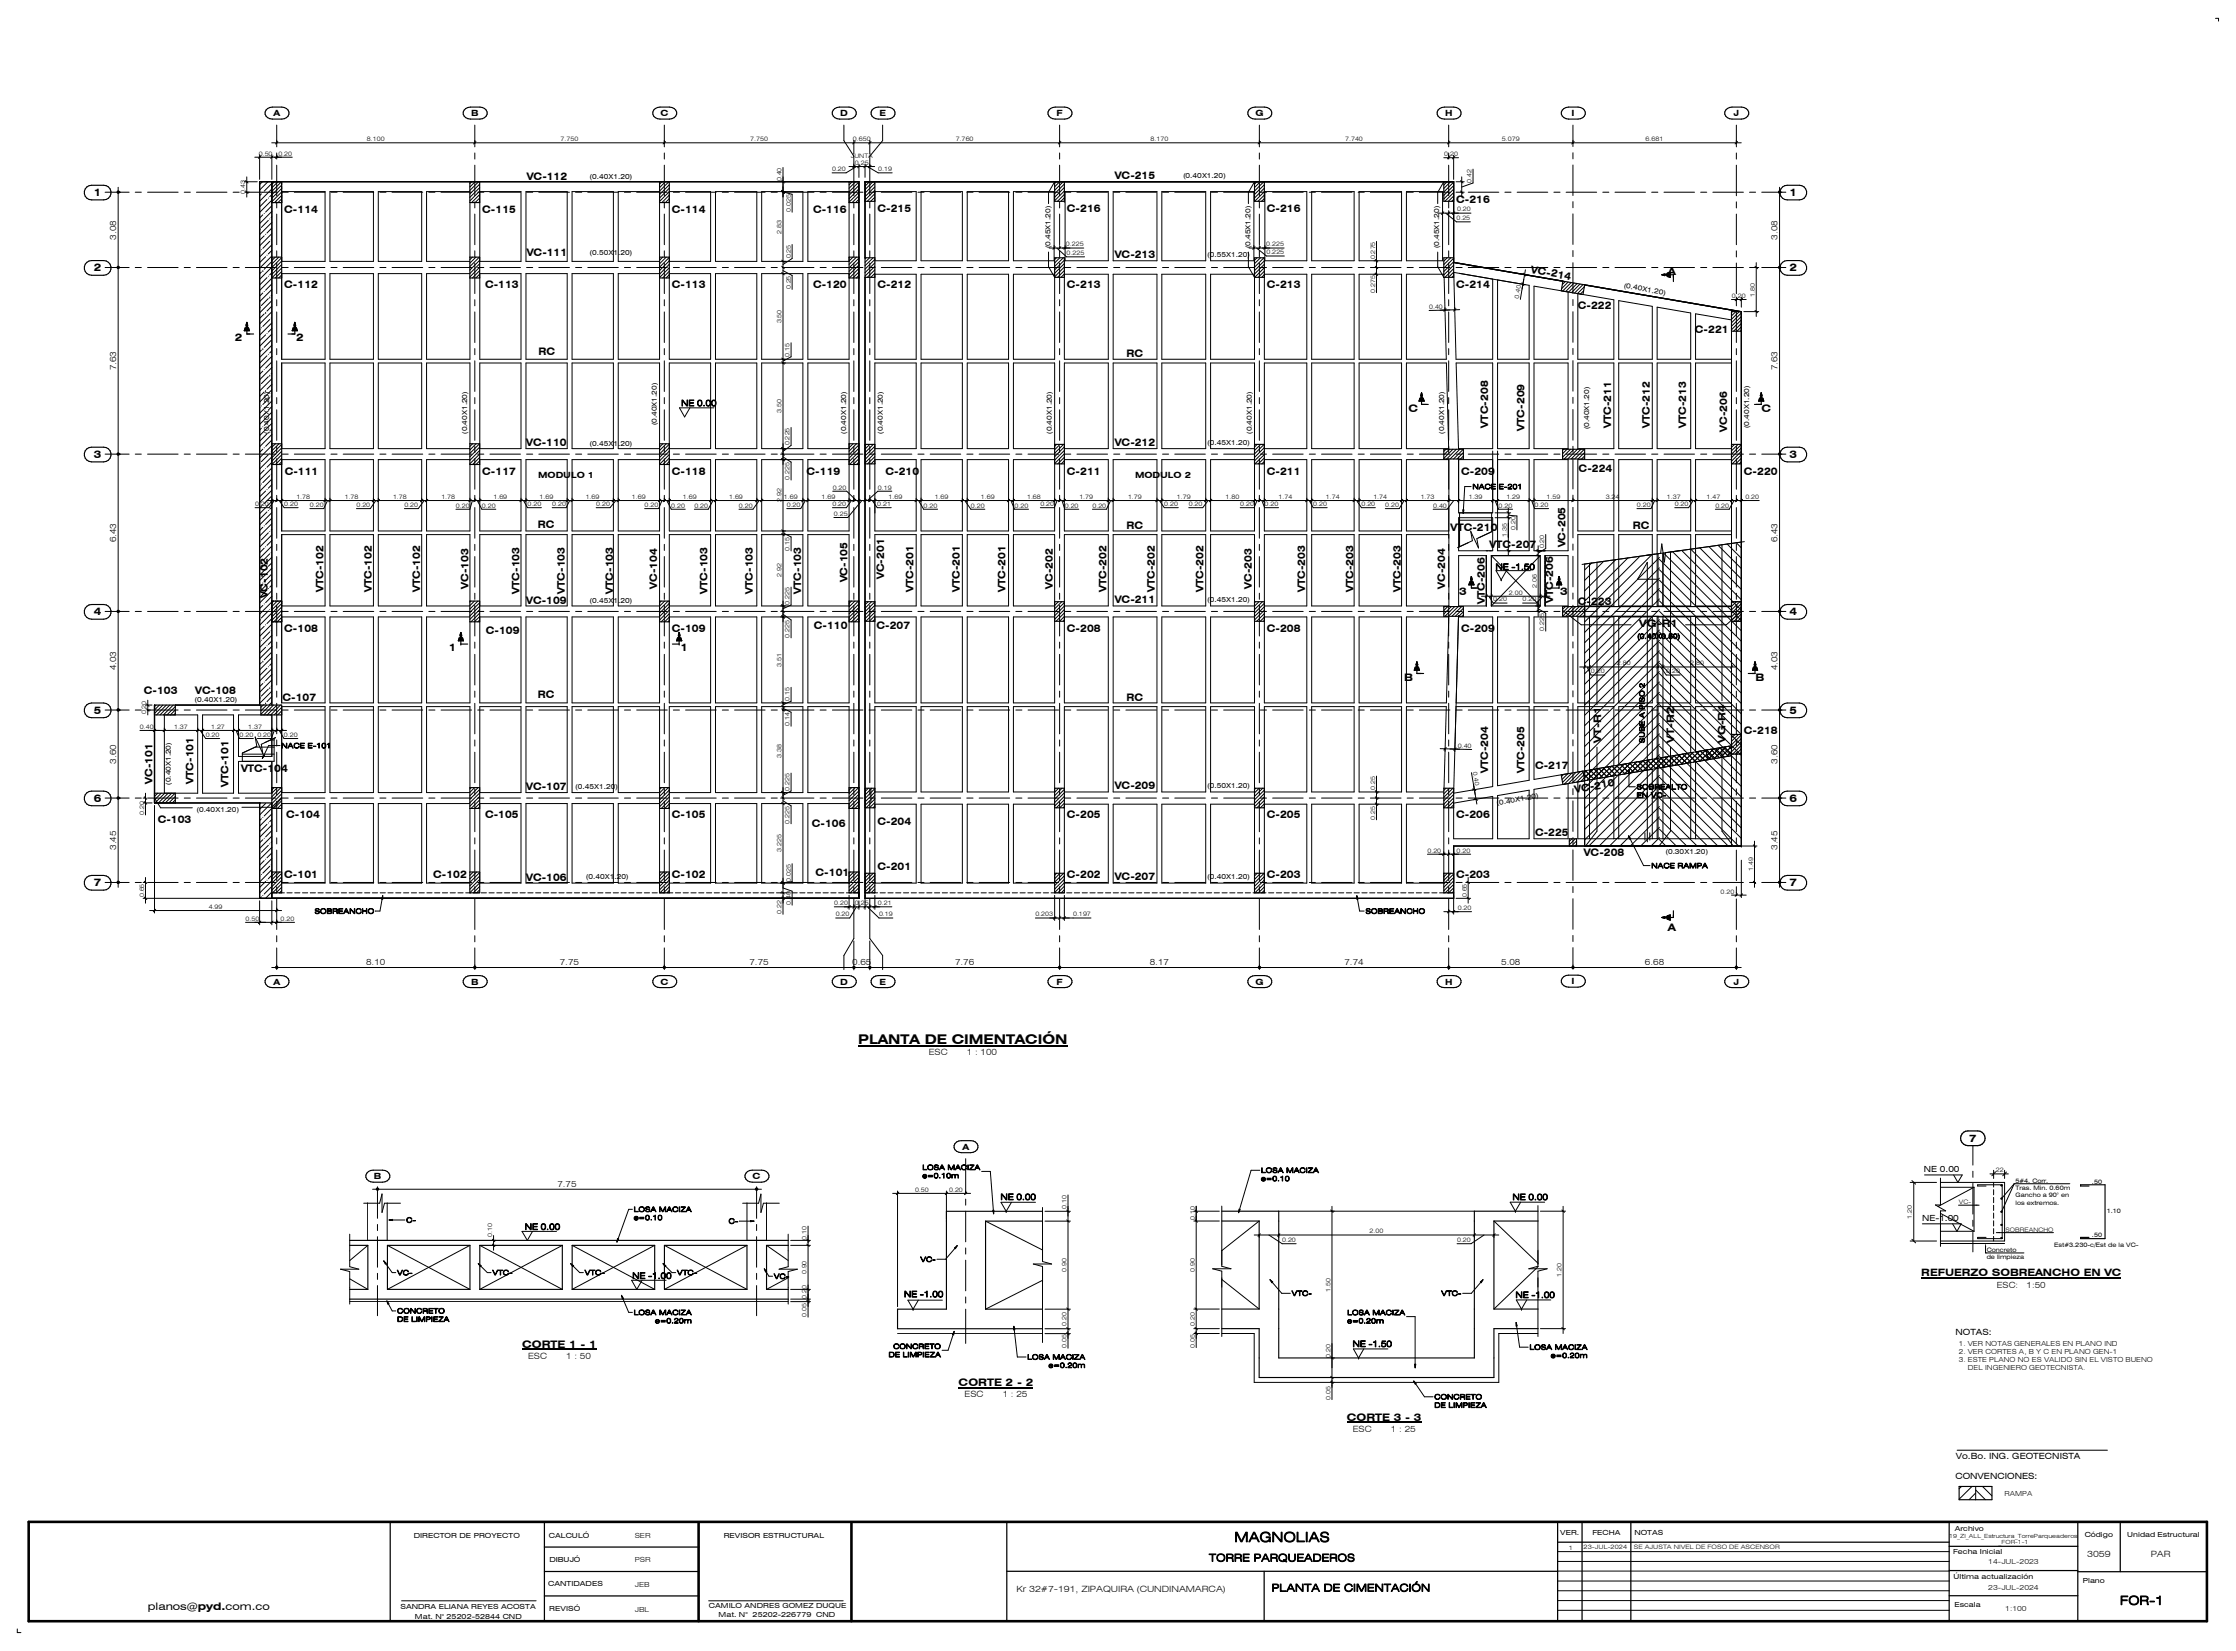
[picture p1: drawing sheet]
<svg xmlns="http://www.w3.org/2000/svg" width="914mm" height="675mm" viewBox="0 0 914 675" stroke-linecap="round" stroke-linejoin="round" font-family="sans-serif">
<defs><g id="words">
<g font-size="5.5">
<text x="350.8" y="426.6">PLANTA DE CIMENTACIÓN</text>
<text x="504.6" y="630.3">MAGNOLIAS</text>
</g>
<text font-size="5" x="866.6" y="656">FOR-1</text>
<g font-size="4.2">
<text x="215.3" y="73.7">VC-112</text>
<text x="455.7" y="73.1">VC-215</text>
<text x="38.4" y="80.2">1</text>
<text x="595.2" y="83.1">C-216</text>
<text x="731.5" y="80.2">1</text>
<text x="116.2" y="86.9">C-114</text>
<text x="197.1" y="86.9">C-115</text>
<text x="274.7" y="86.9">C-114</text>
<text x="332.4" y="86.9">C-116</text>
<text x="358.7" y="86.7">C-215</text>
<text x="436.2" y="86.7">C-216</text>
<text x="517.9" y="86.7">C-216</text>
<text x="215.3" y="104.8">VC-111</text>
<text x="455.7" y="105.5">VC-213</text>
<text x="38.4" y="111">2</text>
<text x="625.7" y="111.6" transform="rotate(10 625.7 111.6)">VC-214</text>
<text x="681.8" y="112.6">A</text>
<text x="731.5" y="111">2</text>
<text x="116.2" y="117.7">C-112</text>
<text x="198.3" y="117.7">C-113</text>
<text x="274.7" y="117.7">C-113</text>
<text x="332.4" y="117.7">C-120</text>
<text x="358.7" y="117.7">C-212</text>
<text x="436.2" y="117.7">C-213</text>
<text x="517.9" y="117.7">C-213</text>
<text x="595.2" y="117.7">C-214</text>
<text x="645" y="126.3">C-222</text>
<text x="692.9" y="136">C-221</text>
<text x="96" y="139.5">2</text>
<text x="121" y="139.5">2</text>
<text x="220.1" y="145.2">RC</text>
<text x="460.5" y="145.9">RC</text>
<text x="575.7" y="168.3">C</text>
<text x="720" y="168.3">C</text>
<text x="608.3" y="174.8" transform="rotate(-90 608.3 174.8)">VTC-208</text>
<text x="623.2" y="176" transform="rotate(-90 623.2 176)">VTC-209</text>
<text x="658.7" y="175" transform="rotate(-90 658.7 175)">VTC-211</text>
<text x="674.4" y="175" transform="rotate(-90 674.4 175)">VTC-212</text>
<text x="689.3" y="175" transform="rotate(-90 689.3 175)">VTC-213</text>
<text x="706" y="176.4" transform="rotate(-90 706 176.4)">VC-206</text>
<text x="215.1" y="182.2">VC-110</text>
<text x="455.7" y="182.4">VC-212</text>
<text x="38.4" y="187.2">3</text>
<text x="731.5" y="187.2">3</text>
<text x="116.4" y="194">C-111</text>
<text x="197.1" y="194">C-117</text>
<text x="274.7" y="194">C-118</text>
<text x="329.7" y="194">C-119</text>
<text x="362" y="194">C-210</text>
<text x="436.2" y="194">C-211</text>
<text x="517.9" y="194">C-211</text>
<text x="597.3" y="194">C-209</text>
<text x="645.3" y="193">C-224</text>
<text x="712.9" y="194">C-220</text>
<text x="219.9" y="215.8">RC</text>
<text x="460.5" y="216.1">RC</text>
<text x="593" y="217.1">VTC-210</text>
<text x="667.4" y="216.1">RC</text>
<text x="608.9" y="224.1">VTC-207</text>
<text x="639.9" y="223.7" transform="rotate(-90 639.9 223.7)">VC-205</text>
<text x="346.5" y="238.1" transform="rotate(-90 346.5 238.1)">VC-105</text>
<text x="361.4" y="236.8" transform="rotate(-90 361.4 236.8)">VC-201</text>
<text x="109.5" y="244.6" transform="rotate(-90 109.5 244.6)">VC-102</text>
<text x="132.2" y="242.1" transform="rotate(-90 132.2 242.1)">VTC-102</text>
<text x="152" y="242.1" transform="rotate(-90 152 242.1)">VTC-102</text>
<text x="171.7" y="242.1" transform="rotate(-90 171.7 242.1)">VTC-102</text>
<text x="191.5" y="240.8" transform="rotate(-90 191.5 240.8)">VC-103</text>
<text x="212.3" y="242.7" transform="rotate(-90 212.3 242.7)">VTC-103</text>
<text x="230.9" y="242.7" transform="rotate(-90 230.9 242.7)">VTC-103</text>
<text x="250.6" y="242.7" transform="rotate(-90 250.6 242.7)">VTC-103</text>
<text x="268.6" y="240.8" transform="rotate(-90 268.6 240.8)">VC-104</text>
<text x="289.2" y="242.7" transform="rotate(-90 289.2 242.7)">VTC-103</text>
<text x="307.8" y="242.7" transform="rotate(-90 307.8 242.7)">VTC-103</text>
<text x="327.5" y="242.7" transform="rotate(-90 327.5 242.7)">VTC-103</text>
<text x="373.5" y="242.1" transform="rotate(-90 373.5 242.1)">VTC-201</text>
<text x="392.4" y="242.1" transform="rotate(-90 392.4 242.1)">VTC-201</text>
<text x="411" y="242.1" transform="rotate(-90 411 242.1)">VTC-201</text>
<text x="430.4" y="240.8" transform="rotate(-90 430.4 240.8)">VC-202</text>
<text x="452.4" y="242.1" transform="rotate(-90 452.4 242.1)">VTC-202</text>
<text x="472.1" y="242.1" transform="rotate(-90 472.1 242.1)">VTC-202</text>
<text x="492" y="242.1" transform="rotate(-90 492 242.1)">VTC-202</text>
<text x="511.8" y="240.8" transform="rotate(-90 511.8 240.8)">VC-203</text>
<text x="533.5" y="242.1" transform="rotate(-90 533.5 242.1)">VTC-203</text>
<text x="553.3" y="242.1" transform="rotate(-90 553.3 242.1)">VTC-203</text>
<text x="572.6" y="242.1" transform="rotate(-90 572.6 242.1)">VTC-203</text>
<text x="590.8" y="240.8" transform="rotate(-90 590.8 240.8)">VC-204</text>
<text x="596.5" y="243.4">3</text>
<text x="637.8" y="243.4">3</text>
<text x="38.4" y="251.5">4</text>
<text x="215.1" y="247.1">VC-109</text>
<text x="455.7" y="246.7">VC-211</text>
<text x="607" y="247" transform="rotate(-90 607 247)">VTC-206</text>
<text x="634.9" y="246.4" transform="rotate(-90 634.9 246.4)">VTC-206</text>
<text x="645" y="247.1">C-223</text>
<text x="731.5" y="251.5">4</text>
<text x="332.7" y="256.9">C-110</text>
<text x="358.3" y="257.2">C-207</text>
<text x="670.1" y="256.5">VG-R1</text>
<text x="116.2" y="258.3">C-108</text>
<text x="198.6" y="259.2">C-109</text>
<text x="274.7" y="258.3">C-109</text>
<text x="436.2" y="258.3">C-208</text>
<text x="517.9" y="258.3">C-208</text>
<text x="597.3" y="258.3">C-209</text>
<text x="183.4" y="266.2">1</text>
<text x="278.1" y="266.2">1</text>
<text x="574" y="278.3">B</text>
<text x="717.7" y="278.3">B</text>
<text x="58.8" y="283.8">C-103</text>
<text x="79.8" y="283.8">VC-108</text>
<text x="115.5" y="286.5">C-107</text>
<text x="219.9" y="285.5">RC</text>
<text x="460.5" y="286.4">RC</text>
<text x="38.4" y="291.8">5</text>
<text x="731.5" y="291.8">5</text>
<text x="654.5" y="303.7" transform="rotate(-90 654.5 303.7)">VT-R1</text>
<text x="684.4" y="303.7" transform="rotate(-90 684.4 303.7)">VT-R2</text>
<text x="705.4" y="303.7" transform="rotate(-90 705.4 303.7)">VG-R4</text>
<text x="712.9" y="300.2">C-218</text>
<text x="98.6" y="315.7">VTC-104</text>
<text x="608.3" y="316.1" transform="rotate(-90 608.3 316.1)">VTC-204</text>
<text x="623.2" y="316.1" transform="rotate(-90 623.2 316.1)">VTC-205</text>
<text x="627.5" y="314.2">C-217</text>
<text x="62.4" y="320.3" transform="rotate(-90 62.4 320.3)">VC-101</text>
<text x="79" y="320.3" transform="rotate(-90 79 320.3)">VTC-101</text>
<text x="93.4" y="321.7" transform="rotate(-90 93.4 321.7)">VTC-101</text>
<text x="215.1" y="323">VC-107</text>
<text x="455.7" y="322.5">VC-209</text>
<text x="38.4" y="327.8">6</text>
<text x="643.8" y="324.1" transform="rotate(-10 643.8 324.1)">VC-210</text>
<text x="731.5" y="327.8">6</text>
<text x="117" y="334.6">C-104</text>
<text x="198.3" y="334.6">C-105</text>
<text x="274.7" y="334.6">C-105</text>
<text x="436.2" y="334.6">C-205</text>
<text x="517.9" y="334.6">C-205</text>
<text x="595.2" y="334.6">C-206</text>
<text x="64.5" y="336.4">C-103</text>
<text x="331.9" y="338.2">C-106</text>
<text x="358.7" y="337.4">C-204</text>
<text x="627.5" y="341.5">C-225</text>
<text x="647.4" y="349.7">VC-208</text>
<text x="116.2" y="358.7">C-101</text>
<text x="177.1" y="358.7">C-102</text>
<text x="274.7" y="358.7">C-102</text>
<text x="333.4" y="358.2">C-101</text>
<text x="358.7" y="355.4">C-201</text>
<text x="436.2" y="358.9">C-202</text>
<text x="455.7" y="359.8">VC-207</text>
<text x="517.9" y="358.9">C-203</text>
<text x="595.2" y="358.9">C-203</text>
<text x="38.4" y="362.3">7</text>
<text x="215.1" y="360">VC-106</text>
<text x="731.5" y="362.3">7</text>
<text x="681.8" y="380.7">A</text>
<text x="213.4" y="550.9">CORTE 1 - 1</text>
<text x="391.9" y="566.5">CORTE 2 - 2</text>
<text x="550.5" y="580.7">CORTE 3 - 3</text>
<text x="494.2" y="638.3">TORRE PARQUEADEROS</text>
<text x="519.9" y="650.5">PLANTA DE CIMENTACIÓN</text>
<text x="60.5" y="658">planos@pyd.com.co</text>
</g>
<g font-size="4.1">
<text x="804.9" y="466.8">7</text>
<text x="785.4" y="521.7">REFUERZO SOBREANCHO EN VC</text>
</g>
<g font-size="3.5">
<text x="111.8" y="47.5">A</text>
<text x="192.6" y="47.5">B</text>
<text x="270" y="47.5">C</text>
<text x="343.5" y="47.5">D</text>
<text x="359.5" y="47.5">E</text>
<text x="431.9" y="47.5">F</text>
<text x="513.2" y="47.5">G</text>
<text x="590.7" y="47.5">H</text>
<text x="642.5" y="47.5">I</text>
<text x="708.7" y="47.5">J</text>
<text x="47.5" y="97.9" transform="rotate(-90 47.5 97.9)">3.08</text>
<text x="726.6" y="97.9" transform="rotate(-90 726.6 97.9)">3.08</text>
<text x="47.5" y="151.4" transform="rotate(-90 47.5 151.4)">7.63</text>
<text x="726.6" y="151.4" transform="rotate(-90 726.6 151.4)">7.63</text>
<text x="278.5" y="166">NE 0.00</text>
<text x="220" y="195.4">MODULO 1</text>
<text x="464" y="195.4">MODULO 2</text>
<text x="47.5" y="221.7" transform="rotate(-90 47.5 221.7)">6.43</text>
<text x="726.6" y="221.7" transform="rotate(-90 726.6 221.7)">6.43</text>
<text x="611.4" y="232.9">NE -1.50</text>
<text x="47.5" y="274" transform="rotate(-90 47.5 274)">4.03</text>
<text x="726.6" y="274" transform="rotate(-90 726.6 274)">4.03</text>
<text x="47.5" y="312.2" transform="rotate(-90 47.5 312.2)">3.60</text>
<text x="726.6" y="312.2" transform="rotate(-90 726.6 312.2)">3.60</text>
<text x="47.5" y="347.4" transform="rotate(-90 47.5 347.4)">3.45</text>
<text x="726.6" y="347.4" transform="rotate(-90 726.6 347.4)">3.45</text>
<text x="149.6" y="394.6">8.10</text>
<text x="228.9" y="394.6">7.75</text>
<text x="306.4" y="394.6">7.75</text>
<text x="348.4" y="394.6">0.65</text>
<text x="390.4" y="394.6">7.76</text>
<text x="470" y="394.6">8.17</text>
<text x="549.6" y="394.6">7.74</text>
<text x="613.7" y="394.6">5.08</text>
<text x="672.4" y="394.6">6.68</text>
<text x="111.8" y="402.5">A</text>
<text x="192.6" y="402.5">B</text>
<text x="270" y="402.5">C</text>
<text x="343.5" y="402.5">D</text>
<text x="359.5" y="402.5">E</text>
<text x="431.9" y="402.5">F</text>
<text x="513.2" y="402.5">G</text>
<text x="590.7" y="402.5">H</text>
<text x="642.5" y="402.3">I</text>
<text x="708.7" y="402.5">J</text>
<text x="379.6" y="431.2">ESC</text>
<text x="395.3" y="431.2">1 : 100</text>
<text x="393.4" y="469.9">A</text>
<text x="152.8" y="482">B</text>
<text x="227.8" y="485.2">7.75</text>
<text x="307.7" y="482">C</text>
<text x="409" y="490.5">NE 0.00</text>
<text x="618.3" y="490.5">NE 0.00</text>
<text x="214.5" y="502.7">NE 0.00</text>
<text x="258.5" y="522.7">NE -1.00</text>
<text x="816.3" y="526.4">ESC:</text>
<text x="828.5" y="526.4">1:50</text>
<text x="369.6" y="530.2">NE -1.00</text>
<text x="619.5" y="530.5">NE -1.00</text>
<text x="799.4" y="545.6">NOTAS:</text>
<text x="553" y="550.5">NE -1.50</text>
<text x="215.9" y="555.5">ESC</text>
<text x="231.5" y="555.5">1 : 50</text>
<text x="394.3" y="571.1">ESC</text>
<text x="409.9" y="571.1">1 : 25</text>
<text x="553" y="585.3">ESC</text>
<text x="568.6" y="585.3">1 : 25</text>
<text x="799.5" y="596.4">Vo.Bo. ING. GEOTECNISTA</text>
<text x="799.4" y="604.6">CONVENCIONES:</text>
<text x="853.2" y="636.4">3059</text>
<text x="879.2" y="636.4">PAR</text>
<text x="415.5" y="650.9">Kr 32#7-191, ZIPAQUIRA (CUNDINAMARCA)</text>
</g>
<g font-size="3.4">
<text x="786.5" y="479.2">NE 0.00</text>
<text x="785.7" y="499.2">NE-1.00</text>
</g>
<g font-size="2.9">
<text x="241.2" y="73.2">(0.40X1.20)</text>
<text x="483.7" y="72.6">(0.40X1.20)</text>
<text x="429.4" y="101.5" transform="rotate(-90 429.4 101.5)">(0.45X1.20)</text>
<text x="511.1" y="101.5" transform="rotate(-90 511.1 101.5)">(0.45X1.20)</text>
<text x="588.3" y="101.5" transform="rotate(-90 588.3 101.5)">(0.45X1.20)</text>
<text x="241.2" y="104.2">(0.50X1.20)</text>
<text x="493.6" y="105">(0.55X1.20)</text>
<text x="663.7" y="117.7" transform="rotate(10 663.7 117.7)">(0.40X1.20)</text>
<text x="268.5" y="173.9" transform="rotate(-90 268.5 173.9)">(0.40X1.20)</text>
<text x="110" y="177.3" transform="rotate(-90 110 177.3)">(0.40X1.20)</text>
<text x="191" y="177.3" transform="rotate(-90 191 177.3)">(0.40X1.20)</text>
<text x="345.9" y="177.3" transform="rotate(-90 345.9 177.3)">(0.40X1.20)</text>
<text x="360.9" y="177.3" transform="rotate(-90 360.9 177.3)">(0.40X1.20)</text>
<text x="430" y="177.3" transform="rotate(-90 430 177.3)">(0.40X1.20)</text>
<text x="511.7" y="177.3" transform="rotate(-90 511.7 177.3)">(0.40X1.20)</text>
<text x="590.3" y="177.3" transform="rotate(-90 590.3 177.3)">(0.40X1.20)</text>
<text x="649.6" y="175.5" transform="rotate(-90 649.6 175.5)">(0.40X1.20)</text>
<text x="715.1" y="175" transform="rotate(-90 715.1 175)">(0.40X1.20)</text>
<text x="241.2" y="182.2">(0.45X1.20)</text>
<text x="493.6" y="181.8">(0.45X1.20)</text>
<text x="601.9" y="199.9">NACE E-201</text>
<text x="241.2" y="246.5">(0.45X1.20)</text>
<text x="493.6" y="246.2">(0.45X1.20)</text>
<text x="669.4" y="261.1">(0.40X0.50)</text>
<text x="79.7" y="286.9">(0.40X1.20)</text>
<text x="115" y="305.8">NACE E-101</text>
<text x="672.3" y="303.7" transform="rotate(-90 672.3 303.7)">SUBE A PISO 2</text>
<text x="69.9" y="320.8" transform="rotate(-90 69.9 320.8)">(0.40X1.20)</text>
<text x="235.3" y="322.5">(0.45X1.20)</text>
<text x="493.6" y="321.9">(0.50X1.20)</text>
<text x="612.1" y="329.1" transform="rotate(-10 612.1 329.1)">(0.40X1.20)</text>
<text x="80.4" y="331.7">(0.40X1.20)</text>
<text x="680.9" y="349.2">(0.30X1.20)</text>
<text x="239.6" y="359.5">(0.40X1.20)</text>
<text x="493.6" y="359.3">(0.40X1.20)</text>
<text x="675" y="354.9">NACE RAMPA</text>
<text x="128.6" y="373.5">SOBREANCHO</text>
<text x="558.2" y="373.5">SOBREANCHO</text>
<text x="166.1" y="499.7">C-</text>
<text x="297.9" y="500.2">C-</text>
<text x="162.3" y="521.3">VC-</text>
<text x="239" y="521.2">VTC-</text>
<text x="316.4" y="522.7">VC-</text>
<text x="589.2" y="529.7">VTC-</text>
<text x="550.8" y="537.5">LOSA MACIZA</text>
<text x="550.8" y="540.9">e=0.20m</text>
<text x="586.4" y="572">CONCRETO</text>
<text x="586.4" y="575.4">DE LIMPIEZA</text>
<text x="819.4" y="611.5">RAMPA</text>
<text x="169.2" y="628.5">DIRECTOR DE PROYECTO</text>
<text x="224.4" y="628.5">CALCULÓ</text>
<text x="259.5" y="628.5">SER</text>
<text x="295.8" y="628.5">REVISOR ESTRUCTURAL</text>
<text x="637.8" y="627.4">VER.</text>
<text x="651" y="627.4">FECHA</text>
<text x="668.1" y="627.4">NOTAS</text>
<text x="799" y="625.9">Archivo</text>
<text x="852.2" y="628.4">Código</text>
<text x="869.6" y="628.4">Unidad Estructural</text>
<text x="798.4" y="635.3">Fecha Inicial</text>
<text x="224.6" y="638.4">DIBUJÓ</text>
<text x="259.5" y="638.5">PSR</text>
<text x="812.8" y="639.4">14-JUL-2023</text>
<text x="798.6" y="645.5">Última actualización</text>
<text x="851.4" y="646.9">Plano</text>
<text x="224.1" y="648.4">CANTIDADES</text>
<text x="259.5" y="648.8">JEB</text>
<text x="812.8" y="649.9">23-JUL-2024</text>
<text x="163.7" y="657.9">SANDRA ELIANA REYES ACOSTA</text>
<text x="224.5" y="658.4">REVISÓ</text>
<text x="259.5" y="658.8">JBL</text>
<text x="799" y="656.9">Escala</text>
<text x="819.7" y="658.6">1:100</text>
<text x="169.6" y="661.6">Mat. N° 25202-52844 CND</text>
</g>
<g font-size="2.8">
<text x="669" y="322.7">SOBREALTO</text>
<text x="669" y="326.1">EN VC-</text>
<text x="377.1" y="478.2">LOSA MACIZA</text>
<text x="515.5" y="479.4">LOSA MACIZA</text>
<text x="377.1" y="481.6">e=0.10m</text>
<text x="515.5" y="482.8">e=0.10</text>
<text x="259.1" y="495.3">LOSA MACIZA</text>
<text x="259.1" y="498.7">e=0.10</text>
<text x="376.3" y="515.8">VC-</text>
<text x="201.3" y="521.2">VTC-</text>
<text x="276.8" y="521.2">VTC-</text>
<text x="528" y="529.7">VTC-</text>
<text x="162.3" y="536.9">CONCRETO</text>
<text x="259.1" y="537.5">LOSA MACIZA</text>
<text x="162.3" y="540.3">DE LIMPIEZA</text>
<text x="267.8" y="540.9">e=0.20m</text>
<text x="365.2" y="551.3">CONCRETO</text>
<text x="625.3" y="551.7">LOSA MACIZA</text>
<text x="800.7" y="550">1. VER NOTAS GENERALES EN PLANO IND</text>
<text x="363.3" y="554.7">DE LIMPIEZA</text>
<text x="419.9" y="555.7">LOSA MACIZA</text>
<text x="633.9" y="555.1">e=0.20m</text>
<text x="800.7" y="553.4">2. VER CORTES A, B Y C EN PLANO GEN-1</text>
<text x="800.7" y="556.8">3. ESTE PLANO NO ES VALIDO SIN EL VISTO BUENO</text>
<text x="428.6" y="559.1">e=0.20m</text>
<text x="804.5" y="560.2">DEL INGENIERO GEOTECNISTA.</text>
<text x="289.8" y="657.5">CAMILO ANDRES GOMEZ DUQUE</text>
<text x="293.8" y="661">Mat. N° 25202-226779</text>
<text x="333.7" y="661">CND</text>
</g>
<g font-size="2.5">
<text x="149.9" y="57.7">8.100</text>
<text x="229.2" y="57.7">7.750</text>
<text x="306.7" y="57.7">7.750</text>
<text x="348.7" y="57.7">0.650</text>
<text x="390.7" y="57.7">7.760</text>
<text x="470.3" y="57.7">8.170</text>
<text x="549.9" y="57.7">7.740</text>
<text x="614" y="57.7">5.079</text>
<text x="672.7" y="57.7">6.681</text>
<text x="105.8" y="63.6">0.50</text>
<text x="113.8" y="63.6">0.20</text>
<text x="347.8" y="64.5">JUNTA</text>
<text x="590.4" y="63.8">0.20</text>
<text x="340.1" y="70">0.20</text>
<text x="349.5" y="67.4">0.25</text>
<text x="359" y="70">0.19</text>
<text x="319.5" y="74.1" transform="rotate(-90 319.5 74.1)">0.40</text>
<text x="601.6" y="74.8" transform="rotate(-90 601.6 74.8)">0.42</text>
<text x="100.3" y="79.3" transform="rotate(-90 100.3 79.3)">0.43</text>
<text x="323.2" y="86.7" transform="rotate(-90 323.2 86.7)">0.025</text>
<text x="595.6" y="86.4">0.20</text>
<text x="319.5" y="95.5" transform="rotate(-90 319.5 95.5)">2.83</text>
<text x="595.4" y="90">0.25</text>
<text x="435.7" y="100.8">0.225</text>
<text x="517.6" y="100.8">0.225</text>
<text x="323.2" y="105.7" transform="rotate(-90 323.2 105.7)">0.25</text>
<text x="436" y="104.4">0.225</text>
<text x="517.7" y="104">0.225</text>
<text x="562.1" y="106" transform="rotate(-90 562.1 106)">0.275</text>
<text x="323.2" y="118.3" transform="rotate(-90 323.2 118.3)">0.25</text>
<text x="562.1" y="119.6" transform="rotate(-90 562.1 119.6)">0.275</text>
<text x="620.9" y="122.3" transform="rotate(-80 620.9 122.3)">0.40</text>
<text x="708" y="121.8">0.20</text>
<text x="717.3" y="121.2" transform="rotate(-90 717.3 121.2)">1.80</text>
<text x="584.2" y="126.3" transform="rotate(-1 584.2 126.3)">0.40</text>
<text x="319.5" y="132.2" transform="rotate(-90 319.5 132.2)">3.50</text>
<text x="322.8" y="145.8" transform="rotate(-90 322.8 145.8)">0.15</text>
<text x="319.5" y="168.7" transform="rotate(-90 319.5 168.7)">3.50</text>
<text x="322.8" y="182.1" transform="rotate(-90 322.8 182.1)">0.225</text>
<text x="322.8" y="196.2" transform="rotate(-90 322.8 196.2)">0.225</text>
<text x="121.2" y="204">1.78</text>
<text x="140.9" y="204">1.78</text>
<text x="160.7" y="204">1.78</text>
<text x="180.4" y="204">1.78</text>
<text x="201.7" y="204">1.69</text>
<text x="220.6" y="204">1.69</text>
<text x="239.4" y="204">1.69</text>
<text x="258.3" y="204">1.69</text>
<text x="279.2" y="204">1.69</text>
<text x="298.1" y="204">1.69</text>
<text x="320.4" y="204">1.69</text>
<text x="335.8" y="204">1.69</text>
<text x="340.4" y="200.1">0.20</text>
<text x="358.9" y="200.1">0.19</text>
<text x="363.2" y="204">1.69</text>
<text x="382.1" y="204">1.69</text>
<text x="401" y="204">1.69</text>
<text x="419.9" y="204">1.68</text>
<text x="441.2" y="204">1.79</text>
<text x="461.1" y="204">1.79</text>
<text x="481.1" y="204">1.79</text>
<text x="501" y="204">1.80</text>
<text x="522.6" y="204">1.74</text>
<text x="542" y="204">1.74</text>
<text x="561.4" y="204">1.74</text>
<text x="580.8" y="204">1.73</text>
<text x="600.4" y="204">1.39</text>
<text x="615.8" y="204">1.29</text>
<text x="632.2" y="204">1.59</text>
<text x="656.4" y="204">3.24</text>
<text x="681.4" y="204">1.37</text>
<text x="697.6" y="204">1.47</text>
<text x="713.5" y="204">0.20</text>
<text x="104.3" y="206.9">0.20</text>
<text x="116.2" y="206.9">0.20</text>
<text x="126.7" y="207.3">0.20</text>
<text x="145.7" y="207.3">0.20</text>
<text x="165.3" y="207.3">0.20</text>
<text x="186.4" y="207.5">0.20</text>
<text x="197" y="207.5">0.20</text>
<text x="215.6" y="206.9">0.20</text>
<text x="225.7" y="206.9">0.20</text>
<text x="243.7" y="206.9">0.20</text>
<text x="263.5" y="207.3">0.20</text>
<text x="274.4" y="207.5">0.20</text>
<text x="283.8" y="207.5">0.20</text>
<text x="302.1" y="207.5">0.20</text>
<text x="319.5" y="205.3" transform="rotate(-90 319.5 205.3)">2.92</text>
<text x="321.6" y="207.3">0.20</text>
<text x="340.3" y="206.9">0.20</text>
<text x="358.6" y="206.9">0.21</text>
<text x="377.6" y="207.5">0.20</text>
<text x="396.9" y="207.5">0.20</text>
<text x="414.7" y="207.5">0.20</text>
<text x="425.3" y="206.9">0.20</text>
<text x="435.3" y="207.5">0.20</text>
<text x="446.6" y="207.5">0.20</text>
<text x="476" y="206.9">0.20</text>
<text x="485.9" y="206.9">0.20</text>
<text x="507" y="206.9">0.20</text>
<text x="517" y="206.9">0.20</text>
<text x="536.8" y="206.9">0.20</text>
<text x="556.6" y="206.9">0.20</text>
<text x="566.3" y="207.3">0.20</text>
<text x="585.9" y="207.5">0.40</text>
<text x="612.6" y="207.5">0.20</text>
<text x="627.3" y="207.3">0.20</text>
<text x="669.2" y="207.3">0.20</text>
<text x="684.6" y="206.9">0.20</text>
<text x="701.2" y="207.5">0.20</text>
<text x="340.9" y="210.9">0.25</text>
<text x="616" y="219.6" transform="rotate(-90 616 219.6)">1.35</text>
<text x="619.5" y="216.6" transform="rotate(-90 619.5 216.6)">0.20</text>
<text x="322.8" y="225.2" transform="rotate(-90 322.8 225.2)">0.15</text>
<text x="631.3" y="224.2" transform="rotate(-90 631.3 224.2)">0.20</text>
<text x="319.5" y="236" transform="rotate(-90 319.5 236)">2.92</text>
<text x="610.4" y="245.8">0.20</text>
<text x="616.8" y="243.1">2.00</text>
<text x="622.4" y="245.8">0.20</text>
<text x="628.2" y="240.2" transform="rotate(-90 628.2 240.2)">2.06</text>
<text x="322.8" y="247.3" transform="rotate(-90 322.8 247.3)">0.225</text>
<text x="631.3" y="258" transform="rotate(-90 631.3 258)">0.225</text>
<text x="322.8" y="260.7" transform="rotate(-90 322.8 260.7)">0.225</text>
<text x="319.5" y="272.6" transform="rotate(-90 319.5 272.6)">3.51</text>
<text x="650.4" y="275.3">0.20</text>
<text x="661" y="272">2.80</text>
<text x="681.1" y="275.3">0.20</text>
<text x="691" y="272">2.80</text>
<text x="322.8" y="286.6" transform="rotate(-90 322.8 286.6)">0.15</text>
<text x="59.8" y="292.1" transform="rotate(-90 59.8 292.1)">0.20</text>
<text x="57.2" y="297.9">0.40</text>
<text x="71.2" y="297.9">1.37</text>
<text x="86.3" y="297.9">1.27</text>
<text x="101.5" y="297.9">1.37</text>
<text x="322.8" y="296.8" transform="rotate(-90 322.8 296.8)">0.14</text>
<text x="84.1" y="301.2">0.20</text>
<text x="97.9" y="301.2">0.20</text>
<text x="105.2" y="301.2">0.20</text>
<text x="116.1" y="301.2">0.20</text>
<text x="595.9" y="305.6" transform="rotate(1 595.9 305.6)">0.40</text>
<text x="319.5" y="309.9" transform="rotate(-90 319.5 309.9)">3.38</text>
<text x="602.1" y="315.8" transform="rotate(80 602.1 315.8)">0.40</text>
<text x="322.8" y="323.3" transform="rotate(-90 322.8 323.3)">0.225</text>
<text x="562.1" y="322.9" transform="rotate(-90 562.1 322.9)">0.25</text>
<text x="58.9" y="333.1" transform="rotate(-90 58.9 333.1)">0.20</text>
<text x="562.1" y="335.1" transform="rotate(-90 562.1 335.1)">0.25</text>
<text x="322.8" y="336.7" transform="rotate(-90 322.8 336.7)">0.225</text>
<text x="319.5" y="348.2" transform="rotate(-90 319.5 348.2)">3.225</text>
<text x="583.5" y="348.5">0.20</text>
<text x="595.5" y="348.5">0.20</text>
<text x="716.6" y="356.1" transform="rotate(-90 716.6 356.1)">1.49</text>
<text x="323.2" y="360.4" transform="rotate(-90 323.2 360.4)">0.025</text>
<text x="703.3" y="365.3">0.20</text>
<text x="58.9" y="366.8" transform="rotate(-90 58.9 366.8)">0.65</text>
<text x="85.3" y="371.6">4.99</text>
<text x="323.2" y="370" transform="rotate(-90 323.2 370)">0.40</text>
<text x="341" y="370">0.20</text>
<text x="349.5" y="370">0.25</text>
<text x="358.9" y="370">0.21</text>
<text x="599.6" y="366.8" transform="rotate(-90 599.6 366.8)">0.65</text>
<text x="100.4" y="376.4">0.50</text>
<text x="114.7" y="376.4">0.20</text>
<text x="319.5" y="373.7" transform="rotate(-90 319.5 373.7)">0.22</text>
<text x="341.6" y="374.6">0.20</text>
<text x="359.3" y="374.6">0.19</text>
<text x="423.2" y="374.6">0.203</text>
<text x="438.7" y="374.6">0.197</text>
<text x="595.9" y="372">0.20</text>
<text x="815.1" y="479">.22</text>
<text x="823.9" y="483.5">5#4. Corr.</text>
<text x="855.2" y="483.8">.50</text>
<text x="374.1" y="487.2">0.50</text>
<text x="388" y="487.2">0.20</text>
<text x="823.9" y="486.5">Tras. Min. 0.60m</text>
<text x="823.9" y="489.5">Gancho a 90° en</text>
<text x="435.9" y="494.1" transform="rotate(-90 435.9 494.1)">0.10</text>
<text x="800.8" y="492.3">VC-</text>
<text x="823.9" y="492.4">los extremos.</text>
<text x="861.2" y="495.9">1.10</text>
<text x="488.4" y="498.8" transform="rotate(-90 488.4 498.8)">0.10</text>
<text x="781.5" y="498.2" transform="rotate(-90 781.5 498.2)">1.20</text>
<text x="819.9" y="503.4">SOBREANCHO</text>
<text x="201.2" y="505.5" transform="rotate(-90 201.2 505.5)">0.10</text>
<text x="329.7" y="506.9" transform="rotate(-90 329.7 506.9)">0.10</text>
<text x="524.1" y="507.7">0.20</text>
<text x="559.9" y="504.2">2.00</text>
<text x="595.6" y="507.7">0.20</text>
<text x="839.8" y="509.7">Est#3.230-c/Est de la VC-</text>
<text x="855.2" y="505.7">.50</text>
<text x="812.1" y="511.7">Concreto</text>
<text x="812.1" y="514.7">de limpieza</text>
<text x="329.7" y="520.9" transform="rotate(-90 329.7 520.9)">0.90</text>
<text x="435.9" y="520" transform="rotate(-90 435.9 520)">0.90</text>
<text x="488.4" y="519.9" transform="rotate(-90 488.4 519.9)">0.90</text>
<text x="638.4" y="521.9" transform="rotate(-90 638.4 521.9)">1.20</text>
<text x="543.9" y="527.9" transform="rotate(-90 543.9 527.9)">1.50</text>
<text x="329.7" y="530.9" transform="rotate(-90 329.7 530.9)">0.20</text>
<text x="329.7" y="538.4" transform="rotate(-90 329.7 538.4)">0.05</text>
<text x="435.9" y="542" transform="rotate(-90 435.9 542)">0.20</text>
<text x="488.4" y="542" transform="rotate(-90 488.4 542)">0.20</text>
<text x="435.9" y="551.1" transform="rotate(-90 435.9 551.1)">0.05</text>
<text x="488.4" y="550.8" transform="rotate(-90 488.4 550.8)">0.05</text>
<text x="543.9" y="554.9" transform="rotate(-90 543.9 554.9)">0.20</text>
<text x="543.9" y="572.1" transform="rotate(-90 543.9 572.1)">0.05</text>
<text x="641.3" y="633.5">1</text>
<text x="647.4" y="633.3">23-JUL-2024</text>
<text x="667.9" y="633.3">SE AJUSTA NIVEL DE FOSO DE ASCENSOR</text>
</g>
<g font-size="2.3">
<text x="796.8" y="628.6">19_ZI_ALL_Estructura_TorreParqueaderos</text>
<text x="816.9" y="631.3">_FOR-1-1</text>
</g>
</g></defs>
<g fill="none" stroke="#000" stroke-width=".41">
<path d="M905.7 7.5h1.2v1.1M111.1 58.4h600.7M113.1 51.1v8.9M113.6 57.9l-1 .9M194.1 51.1v8.9M194.6 57.9l-1 .9M271.6 51.1v8.9M272.1 57.9l-1 .9M345 51.1v6.4l4 6.3v16.2M349 57.4v5.5M349.5 57.9l-.9 .9M355.6 57.4v5.5"/>
<path d="M356.1 57.9l-1.1 .9M360.8 51.1v6.4l-5.2 6.3v16.2M433.2 51.1v8.9M433.7 57.9l-1.1 .9M514.8 51.1v8.9M515.3 57.9l-1 .9M592.2 51.1v8.9M592.7 57.9l-1 .9M643 51.1v8.8M643.5 57.9l-1 .9M709.8 51.1v8.9M710.3 57.9l-1 .9"/>
<path d="M43 78.6h9.8M48.3 76.5v286.2M55.3 78.6h2.5M60.3 78.6h12.5M75.3 78.6h2.5M80.3 78.6h12.5M95.3 78.6h2.5M99.9 74.3h5.3M100.3 78.6h12.5M100.4 78.1l1 1M100.4 73.8l1 1M100.9 72.3v8.3"/>
<path d="M104.1 64.3h15.4M106.1 63.2v10.1M106.6 63.8l-1 .9M106.8 79.2l-.7 .8M107.3 74.3l-1.2 1.1M107.4 78.7h.1M109.5 74.3l-3.4 3.4M110.8 75.3l-2.8 2.8M111.1 63.2v10.1M111.1 74.3v213.9M111.1 77.3l-5 5M111.1 79.5l-.8 .9"/>
<path d="M111.6 63.8l-.9 .9M112.2 74.3l-1.1 1.1M113.1 62.5v2.5M113.1 67.5v12.5M113.6 63.8l-1 .9M113.6 74.3l-2.5 2.5M115.1 74.3l-4 3.9M115.1 75.6l-4 4M115.1 77l-4 4M115.1 78.4l-4 4.1M115.1 79.9l-2.9 2.9M115.1 78.3h17.8v28.5h-17.8z"/>
<path d="M115.3 78.6h2.5M120.3 78.6h12.5M134.9 78.3h17.8v28.5h-17.8zM135.3 78.6h2.5M140.3 78.6h12.5M154.6 78.3h17.8v28.5h-17.8zM155.3 78.6h2.5M160.3 78.6h12.5M175.3 78.6h2.5M180.3 78.6h12.5M192.1 78.3h-17.7v28.5h17.7M192.8 74.3l-.7 .8"/>
<path d="M194.1 62.5v2.5M194.1 67.5v12.5M194.2 74.3l-2.1 2.2M195.3 78.6h2.5M195.7 74.3l-3.6 3.6M196.1 75.3l-4 4M196.1 76.7l-4 4M196.1 78.1l-4 4M196.1 79.5l-3.3 3.3M196.1 78.3h16.9v28.5h-16.9zM200.3 78.6h12.5M215 78.3h16.9v28.5h-16.9z"/>
<path d="M215.3 78.6h2.5M220.3 78.6h12.5M233.8 78.3h16.9v28.5h-16.9zM235.3 78.6h2.5M240.3 78.6h12.5M252.7 78.3h16.9v28.5h-16.9zM255.3 78.6h2.5M260.3 78.6h12.5M270.6 74.3l-1 1M271.6 62.5v2.5M271.6 67.5v12.5M272 74.3l-2.4 2.4"/>
<path d="M273.4 74.3l-3.8 3.8M273.6 75.5l-4 4M273.6 76.9l-4 4M273.6 78.4l-4 3.9M273.6 79.8l-3 3M273.6 78.3h16.9v28.5h-16.9zM275.3 78.6h2.4M280.2 78.6h12.6M292.5 78.3h16.9v28.5h-16.9zM295.3 78.6h2.5M300.3 78.6h12.5M311.4 78.3h16.8v28.5h-16.8z"/>
<path d="M315.3 78.6h2.5M319.6 78.1l1 1M319.6 77.8l1 1M319.6 73.8l1 1M319.8 78.6h12.9M319.8 74.3h1.3M320.1 68.5v305.2M320.1 78.4l3.7 1v7.3M330.2 78.3h16.9v28.5h-16.9zM335.2 78.6h2.5M340.3 78.6h12.5M347 68.1h10.5"/>
<path d="M348.4 74.3l-1.3 1.3M349.5 67.6l-.9 1M349.8 74.3l-2.7 2.7M350.1 68.1l-4.2 2.6h-5.8M351.1 74.4l-4 4M351.1 75.8l-4 4M351.1 77.2l-4 4M351.1 78.7l-4 3.9M351.1 67.1v5.4M351.6 67.6l-1 1M353.6 67.1v5.4M354 74.3l-.4 .4"/>
<path d="M354.1 67.6l-1 1M354.6 68.1l4.4 2.6h5.7M355.3 78.6h2.5M355.4 74.3l-1.8 1.8M356.1 67.6l-1.1 1M356.8 74.3l-3.2 3.2M357.6 74.9l-4 4.1M357.6 76.4l-4 3.9M357.6 77.8l-4 3.9M357.6 79.2l-3.1 3.1M357.6 78.3h16.9v28.3h-16.9zM360.3 78.6h12.4"/>
<path d="M375.2 78.6h2.5M376.5 78.3h16.9v28.3h-16.9zM380.2 78.6h12.5M395.2 78.6h2.6M395.4 78.3h16.9v28.3h-16.9zM400.3 78.6h12.4M414.3 78.3h16.6v28.3h-16.6zM415.2 78.6h2.5M420.2 78.6h12.5M431.1 74.3l-2.5 4.4v4.5M431.8 74.3l-.7 .7M433.2 62.5v2.5"/>
<path d="M433.2 67.5v12.5M433.2 74.3l-2.1 2.1M434.6 74.3l-3.5 3.5M435.1 75.2l-4 4M435.1 76.6l-4 4M435.1 78.1l-4 3.9M435.1 79.5l-2.8 2.8M435.2 78.6h2.5M435.4 78.3h17.7v28.3h-17.7zM440.2 78.6h12.6M455 78.3h17.9v28.3h-17.9zM455.3 78.6h2.5"/>
<path d="M460.2 78.6h12.5M474.9 78.3h18v28.3h-18zM475.2 78.6h2.5M480.2 78.6h12.5M494.9 78.3h17.7v28.3h-17.7zM495.2 78.6h2.5M500.2 78.6h12.5M512.8 74.3l-2.5 4.4v4.5M513.8 74.3l-1 1M514.8 62.5v2.5M514.8 67.5v12.5M515.2 74.3l-2.4 2.4"/>
<path d="M515.2 78.6h2.5M516.6 74.3l-3.8 3.8M516.8 75.5l-4 4M516.8 76.9l-4 4M516.8 78.4l-3.9 3.9M516.8 79.8l-2.5 2.5M517.1 78.3h17.1v28.3h-17.1zM520.2 78.6h12.5M535.2 78.6h2.5M536.2 78.3h17.4v28.3h-17.4zM540.2 78.6h12.5M555.2 78.6h2.5"/>
<path d="M555.6 78.3h17.3v28.3h-17.3zM560.2 78.6h12.5M574.9 78.3h14.8v28.3h-14.8zM575.2 78.6h2.5M580.2 78.6h12.5M590.2 74.3l-2.5 4.4v4.5M590.2 64.5h6M591.6 74.3l-1.4 1.3M592.2 62.5v2.5M592.2 67.5v12.5M592.7 64l-1 .9M593 74.3l-2.8 2.7"/>
<path d="M594.2 74.5l-4 4M594.2 75.9l-4 4M594.2 77.3l-4 4M594.2 78.7l-3.6 3.6M594.2 63.5v9.8M594.7 64l-1 .9M595.2 78.6h3.4M595.2 74.3h3.4M597.1 78.1l.9 1M597.1 73.8l.9 1M597.5 72.3v8.3M600.2 78.6h12.5"/>
<path d="M602.1 69.1v5.7l-4.6 1.7M615.2 78.6h2.5M620.2 78.6h12.5M635.2 78.6h2.5M640.2 78.6h12.5M643 62.4v2.5M643 67.4v12.5M655.2 78.6h2.5M660.2 78.6h12.5M675.2 78.6h2.5M680.2 78.6h12.5M695.2 78.6h2.5"/>
<path d="M700.2 78.6h12.5M709.8 62.5v2.5M709.8 67.5v12.5M715.2 78.6h2.5M720.2 78.6h9.8M727.5 76.5v286.2M106.3 93.5h.1M107.4 87.8l-1.3 1.3M108 96.4l-1.9 1.8M108 87.2h.1M108.6 95.8h.1M109.1 81.5l-2.8 2.9"/>
<path d="M109.7 90.1l-2.9 2.9M109.7 80.9v.1M110.3 89.5h.1M110.3 98.6l-2.9 2.9M110.9 98l-.1 .1M111.1 81.8l-5 5M111.1 86.4l-5 5M111.1 90.9l-5 5M111.1 95.5l-5 5M111.1 84.1l-2.5 2.6M111.1 88.6l-.3 .3M111.1 93.2l-2 2"/>
<path d="M113.1 82.5v2.5M113.1 87.5v12.5M115.1 81.3l-1.5 1.5M115.1 82.7l-.1 .1M192.1 82.8v22.3M194.1 82.5v2.5M194.1 87.5v12.5M196.1 80.9l-1.9 1.9M196.1 82.3l-.5 .5M271.6 82.5v2.5M271.6 87.5v12.5M273.6 81.2l-1.6 1.6"/>
<path d="M273.6 82.6l-.2 .2M323.8 99.9v5.8l-3.7 2.4M349 82.5v2.5M349 87.5v12.5M351.1 80.1l-2.8 2.7M351.1 81.4l-1.3 1.4M355.6 82.5v2.5M355.6 87.5v12.5M357.6 82l-.3 .3M357.6 80.6l-1.7 1.7M433.2 82.5v2.5M433.2 87.5v12.5"/>
<path d="M435.1 82.3h.1M435.1 80.9l-1.4 1.4M514.8 82.5v2.5M514.8 87.5v12.5M516.8 81.2l-1.1 1.1M562.7 98.7v20.9M587.7 87.1h13.6M590.2 86.6l-1 1M591 87.1l4.4 3.6h5.6M592.2 82.5v2.5M592.2 86.1v13.9M592.7 86.6l-1 1"/>
<path d="M594.2 80.1l-2.2 2.2M594.2 81.5l-.8 .8M594.2 86.1v1.3M594.7 86.6l-1 1M643 82.4v2.5M643 87.4v12.5M709.8 82.5v2.5M709.8 87.5v12.5M43 109.3h9.8M55.3 109.3h2.5M60.3 109.3h12.5M75.3 109.3h2.5"/>
<path d="M80.3 109.3h12.5M95.3 109.3h2.5M100.3 109.3h12.5M106.3 102.7l-.2 .1M106.8 102.1h.1M106.8 111.2l-.7 .7M107.4 110.6h.1M107.4 119.8l-1.3 1.2M108 119.2h.1M108.6 104.9l-2.5 2.5M109.1 113.5l-2.8 2.8M109.2 104.3l-.1 .1"/>
<path d="M109.7 112.9h.1M110.8 107.2l-2.8 2.9M111.1 100.1l-5 5M111.1 104.6l-5 5M111.1 109.2l-5 5M111.1 113.7l-5 5M111.1 118.3l-5 5M111.1 102.4l-1.4 1.4M111.1 111.5l-.8 .9M111.1 116l-2.5 2.6M112.5 105.1l-1.4 1.4M113.1 102.5v2.5"/>
<path d="M113.1 107.5v12.5M114 105.1l-2.9 2.8M115.1 105.3l-4 4M115.1 106.7l-4 4M115.1 108.2l-4 3.9M115.1 109.6l-4 4M115.1 111l-2.6 2.6M115.1 112.4l-1.2 1.2M115.1 111.8h17.8v35.1h-17.8zM115.3 109.3h2.5M120.3 109.3h12.5M134.9 111.8h17.8v35.1h-17.8z"/>
<path d="M135.3 109.3h2.5M140.3 109.3h12.5M154.6 111.8h17.8v35.1h-17.8zM155.3 109.3h2.5M160.3 109.3h12.5M175.3 109.3h2.5M180.3 109.3h12.5M193.1 105.1l-1 1M194.1 102.5v2.5M194.1 107.5v12.5M194.6 105.1l-2.5 2.5M195.3 109.3h2.5"/>
<path d="M196 105.1l-3.9 3.9M196.1 106.4l-4 4M196.1 107.8l-4 4h-17.7v35.1h17.7v-33.3M196.1 109.2l-4 4M196.1 110.6l-3 3M196.1 112.1l-1.6 1.5M196.1 113.5l-.1 .1M196.1 111.8h16.9v35.1h-16.9zM200.3 109.3h12.5M215 111.8h16.9v35.1h-16.9zM215.3 109.3h2.5M220.3 109.3h12.5"/>
<path d="M233.8 111.8h16.9v35.1h-16.9zM235.3 109.3h2.5M240.3 109.3h12.5M252.7 111.8h16.9v35.1h-16.9zM255.3 109.3h2.5M260.3 109.3h12.5M270.9 105.1l-1.3 1.3M271.6 102.5v2.5M271.6 107.5v12.5M272.3 105.1l-2.7 2.7M273.6 106.6l-4 4M273.6 109.5l-4 4"/>
<path d="M273.6 105.2l-4 4M273.6 108l-4 4.1M273.6 110.9l-2.7 2.7M273.6 112.3l-1.3 1.3M273.6 111.8h16.9v35.1h-16.9zM275.3 109.3h2.4M280.2 109.3h12.6M292.5 111.8h16.9v35.1h-16.9zM295.3 109.3h2.5M300.3 109.3h12.5M311.4 111.8h16.8v35.1h-16.8zM315.3 109.3h2.5"/>
<path d="M319.6 111.3l1 1.1M319.6 108.8l1 1.1M319.6 106.3l1 1.1M319.8 109.3h12.9M320.1 110.6l3.7 2v5.7M330.2 111.8h16.9v35.1h-16.9zM335.2 109.3h2.5M340.3 109.3h12.5M347.3 105.1l-.2 .1M348.7 105.1l-1.6 1.6M349 102.5v2.5M349 107.5v12.5"/>
<path d="M350.1 105.1l-3 3M351.1 109.7l-3.9 3.9M351.1 105.5l-4 4M351.1 106.9l-4 4M351.1 108.3l-4 4M351.1 111.2l-2.4 2.4M351.1 112.6l-1 1M354.1 105.4l-.5 .4M355.3 109.3h2.5M355.5 105.4l-1.9 1.8M355.6 102.5v2.5M355.6 107.5v12.5"/>
<path d="M356.9 105.4l-3.3 3.2M357.6 106l-4 4M357.6 107.4l-4 4.1M357.6 108.9l-4 4M357.6 110.3l-3.1 3.1M357.6 111.7l-1.6 1.7M357.6 113.1l-.2 .3M357.6 112.1h16.9v34.8h-16.9zM360.3 109.3h12.4M375.2 109.3h2.5M376.5 112.1h16.9v34.8h-16.9zM380.2 109.3h12.5"/>
<path d="M395.2 109.3h2.6M395.4 112.1h16.9v34.8h-16.9zM400.3 109.3h12.4M414.3 112.1h16.8v34.8h-16.8zM415.2 109.3h2.5M420.2 109.3h12.5M428.6 103v6l2.5 4.4M428.9 101.4h14.1M431.4 100.9l-1 1M431.8 105.4l-.7 .7M432 101.4l4 3.6h7.4M433.2 100.4v1.3"/>
<path d="M433.2 102.5v2.5M433.2 107.5v12.5M433.2 105.4l-2.1 2.1M433.7 100.9l-1.1 1M434.7 105.4l-3.6 3.5M435.1 107.7l-4 4M435.1 110.6l-2.8 2.8M435.1 106.3l-4 4M435.1 109.1l-4 4.1M435.1 112l-1.4 1.4M435.1 112.1h18v34.8h-18zM435.2 109.3h2.5"/>
<path d="M435.9 100.9l-1 1M440.2 109.3h12.6M455 112.1h17.9v34.8h-17.9zM455.3 109.3h2.5M460.2 109.3h12.5M474.9 112.1h18v34.8h-18zM475.2 109.3h2.5M480.2 109.3h12.5M494.9 112.1h17.9v34.8h-17.9zM495.2 109.3h2.5M500.2 109.3h12.5M510.3 103v6l2.5 4.4"/>
<path d="M510.6 101.4h14.3M513.1 100.9l-1 1M513.7 101.4l4 3.2h7.3M513.8 105.4l-1 1M514.8 100.4v1.3M514.8 102.5v2.5M514.8 107.5v12.5M515.2 109.3h2.5M515.3 105.4l-2.5 2.4M515.3 100.9l-1 1M516.7 105.4l-3.9 3.8M516.8 106.6l-4 4"/>
<path d="M516.8 108l-4 4M516.8 109.4l-3.9 4M516.8 110.9l-2.5 2.5M516.8 112.3l-1.1 1.1M516.8 112.1h17.4v34.8h-17.4zM517.6 100.9l-1 1M520.2 109.3h12.5M535.2 109.3h2.5M536.2 112.1h17.4v34.8h-17.4zM540.2 109.3h12.5M555.2 109.3h2.5M555.6 112.1h17.3v34.8h-17.3z"/>
<path d="M560.2 109.3h12.5M562.2 106.1l1 1M562.2 108.8l1 1.1M562.2 111.6l1 1M575.2 109.3h2.5M580.2 109.3h12.5M587.7 103v6l2.5 4.4M590.2 112.1h-15.3v34.8h16.3l-.9-33.5M591.6 105.4l-1.4 1.4M592.2 102.5v2.5M592.2 107.5v12.5M593 105.4l-2.8 2.8"/>
<path d="M594.2 105.6l-4 4M594.2 107l-4 4M594.2 108.4l-4 4M594.2 109.8l-3.5 3.6M594.2 111.3l-2.1 2.1M594.2 112.6l-.7 .8M594.3 111.3l15.9 2.8v32.8h-15zM595.2 109.3h2.5M596.6 111.8l28.5 4.8v30.3h-12.9v-32.5M600.2 109.3h12.5M615.2 109.3h2.5M620.2 109.3h12.5"/>
<path d="M622.1 115.6l.5 .6M622.2 112.1l1 .1M622.6 116.2l.9 .2M622.6 116.2l.3 .6M622.8 111.7l.4 .5M622.9 114.2l-1.4 8.2M623.2 112.2l.4 .6M623.2 112.2l1.7 .3M623.6 110.3l-1.4 7.9M627.1 117l13.9 2.3v27.6h-13.9zM635.2 109.3h2.5M639.9 115.1l-1.2 1.2"/>
<path d="M640.2 109.3h12.5M641.1 115.3l-2.7 2.7M642.3 115.5l-3.5 3.5M643 102.4v2.5M643 107.4v12.5M643.5 115.7l-3.5 3.5M644.7 115.9l-3.5 3.5M645.9 116.1l-3.4 3.5M647.1 116.3l-3.5 3.5M647.4 118.9l-1.4 1.3M647.7 117.2l-2.8 2.8M655.2 109.3h2.5"/>
<path d="M660.2 109.3h12.5M675.2 109.3h2.5M680.2 109.3h12.5M695.2 109.3h2.5M700.2 109.3h12.5M709.8 102.5v2.5M709.8 107.5v12.5M715.2 109.3h3.7M717.4 108.8l1 1.1M717.9 107.4v22M720.2 109.3h9.8M106.3 125.4h.1"/>
<path d="M106.3 134.6l-.2 .1M106.8 134h.1M108 128.3l-1.9 1.8M108.6 127.7h.1M108.6 136.9l-2.5 2.4M109.1 136.3h.1M109.7 122l-2.9 2.9M110.3 121.5h.1M110.3 130.6l-2.9 2.8M110.8 130h.1M110.8 139.1l-2.8 2.9M111.1 122.9l-5 5"/>
<path d="M111.1 127.4l-5 5M111.1 132l-5 5M111.1 136.6l-5 5M111.1 120.6l-.3 .3M111.1 125.1l-2 2.1M111.1 134.3l-1.4 1.4M113.1 122.5v2.5M113.1 127.5v12.5M194.1 122.5v2.5M194.1 127.5v12.5M271.6 122.5v2.5M271.6 127.5v12.5"/>
<path d="M349 122.5v2.5M349 127.5v12.5M355.6 122.5v2.5M355.6 127.5v12.5M433.2 122.5v2.5M433.2 127.5v12.5M514.8 122.5v2.5M514.8 127.5v12.5M590.7 125.8v1.2M591.2 126.2l-1 1.1M592.2 122.5v2.5M592.2 127.5v12.5"/>
<path d="M592.7 126.7l-8.5 .2M594.7 125.6v1.1M594.7 126.7l-.5 .5M594.7 126.7v.3M595.2 126.2l-.5 .5M596.7 126.6l-8 .2M643 122.4v2.5M643 127.4v12.5M645 120l14.7 2.6v24.3h-14.7zM661.7 122.9l13.7 2.3v21.7h-13.7zM677.4 125.6l13.7 2.3v19h-13.7zM707.8 126.7v55"/>
<path d="M707.8 130.8l-14.7-2.5v18.6h14.7M707.8 122.4h6M708.2 127.4l-.4 .3M709.6 127.4l-1.8 1.7M709.8 121.5v3.5M709.8 127.5v12.5M710.3 121.9l-1 1M711 127.4l-3.2 3.1M711.8 133.6l-1.7 1.8M711.8 127.9l-4 4.1M711.8 129.4l-4 3.9M711.8 130.8l-4 4"/>
<path d="M711.8 132.2l-3.1 3.2M711.8 135l-.3 .4M711.8 121.5v4.1M712.3 121.9l-1 1M712.9 127.4h6M717.4 126.9l1 .9M106.3 157.4h.1M106.8 143.1l-.7 .7M107.4 142.5h.1M107.4 151.7l-1.3 1.3M108 151.1h.1M108.6 159.6h.1"/>
<path d="M109.1 145.4l-2.8 2.9M109.7 144.8h.1M109.7 154l-2.9 2.8M110.3 153.4h.1M111.1 141.1l-5 5M111.1 145.7l-5 5M111.1 150.2l-5 5M111.1 154.8l-5 5M111.1 159.3l-5 5.1M111.1 143.4l-.8 .9M111.1 148l-2.5 2.5M111.1 152.5l-.3 .3"/>
<path d="M111.1 157.1l-2 2M113.1 142.5v2.5M113.1 147.5v12.5M115.1 148.4h17.8v35h-17.8zM134.9 148.4h17.8v35h-17.8zM154.6 148.4h17.8v35h-17.8zM194.1 142.5v2.5M194.1 147.5v12.5M196.1 148.4h16.9v35h-16.9zM215 148.4h16.9v35h-16.9zM233.8 148.4h16.9v35h-16.9zM252.7 148.4h16.9v35h-16.9z"/>
<path d="M271.6 142.5v2.5M271.6 147.5v12.5M273.6 148.4h16.9v35h-16.9zM292.5 148.4h16.9v35h-16.9zM311.4 148.4h16.8v35h-16.8zM319.6 147.9l1 1M319.6 146.3l1 1.1M323.4 140.1v5.7l-3.3 1.8M330.2 148.4h16.9v35h-16.9zM349 142.5v2.5M349 147.5v12.5M355.6 142.5v2.5"/>
<path d="M355.6 147.5v12.5M357.6 148.4h16.9v35h-16.9zM376.5 148.4h16.9v35h-16.9zM395.4 148.4h16.9v35h-16.9zM414.3 148.4h16.8v35h-16.8zM433.2 142.5v2.5M433.2 147.5v12.5M435.1 148.4h18v35h-18zM455 148.4h17.9v35h-17.9zM474.9 148.4h18v35h-18zM494.9 148.4h17.9v35h-17.9zM514.8 142.5v2.5"/>
<path d="M514.8 147.5v12.5M516.8 148.4h17.4v35h-17.4zM536.2 148.4h17.4v35h-17.4zM555.6 148.4h17.3v35h-17.3zM574.9 148.4h16.4l.9 35h-17.3zM592.2 142.5v2.5M592.2 147.5v12.5M595.2 148.4h15v35h-14zM612.2 148.4h12.9v35h-12.9zM627.1 148.4h13.9v35h-13.9zM643 142.4v2.5M643 147.4v12.5"/>
<path d="M645 148.4h14.7v35h-14.7zM661.7 148.4h13.7v35h-13.7zM677.4 148.4h13.7v35h-13.7zM707.8 148.4h-14.7v35h14.7v4.5h-14.7v29.1h14.7M709.8 142.5v2.5M709.8 147.5v12.5M106.3 166.5l-.2 .1M106.8 175l-.7 .8M106.9 165.9h-.1M107.4 174.5h.1M108 160.2l-1.9 1.9M108.6 168.8l-2.5 2.4"/>
<path d="M109.1 168.2h.1M109.1 177.3l-2.8 2.9M109.7 176.7h.1M110.3 162.5l-2.9 2.9M110.8 161.9h.1M110.8 171.1l-2.8 2.8M111.1 163.9l-5 5M111.1 168.5l-5 5M111.1 173.1l-5 5M111.1 177.6l-5 5M111.1 166.2l-1.4 1.4M111.1 175.3l-.8 .9"/>
<path d="M111.1 179.9l-2.5 2.6M113.1 162.5v2.5M113.1 167.5v12.5M194.1 162.5v2.5M194.1 167.5v12.5M271.6 162.5v2.5M271.6 167.5v12.5M282 166.7l-2.1 3.7-2.2-3.7h14.1M323.4 174.8v7.3l-3.3 2.4M349 162.5v2.5M349 167.5v12.5M355.6 162.5v2.5"/>
<path d="M355.6 167.5v12.5M433.2 162.5v2.5M433.2 167.5v12.5M514.8 162.5v2.5M514.8 167.5v12.5M592.2 162.5v2.5M592.2 167.5v12.5M643 162.4v2.5M643 167.4v12.5M709.8 162.5v2.5M709.8 167.5v12.5M43 185.6h9.8"/>
<path d="M55.3 185.6h2.5M60.3 185.6h12.5M75.3 185.6h2.5M80.3 185.6h12.5M95.3 185.6h2.5M100.3 185.6h12.5M106.3 189.3h.1M106.3 198.4l-.2 .2M106.9 197.8l-.1 .1M107.4 183.6l-1.3 1.3M108 192.2l-1.9 1.8M108 183h.1"/>
<path d="M108.6 191.6h.1M109.7 185.9l-2.9 2.8M110.3 185.3h.1M110.3 194.4l-2.9 2.9M110.9 193.8l-.1 .1M111.1 182.2l-5 5M111.1 186.7l-5 5M111.1 191.3l-5 5M111.1 195.8l-5 5.1M111.1 184.4l-.3 .3M111.1 189l-2 2M111.1 198.1l-1.4 1.5"/>
<path d="M111.2 181.4h-.1M112.6 181.4l-1.5 1.4M113.1 182.5v2.5M113.1 187.5v12.5M114 181.4l-2.9 2.9M115.1 181.7l-4 4M115.1 183.1l-4 4M115.1 184.5l-4 4M115.1 185.9l-3.9 4M115.1 187.3l-2.5 2.6M115.1 188.8l-1.1 1.1M115.1 187.9h17.8v29.1h-17.8z"/>
<path d="M115.3 185.6h2.5M120.3 185.6h12.5M134.9 187.9h17.8v29.1h-17.8zM135.3 185.6h2.5M140.3 185.6h12.5M154.6 187.9h17.8v29.1h-17.8zM155.3 185.6h2.5M160.3 185.6h12.5M175.3 185.6h2.5M180.3 185.6h12.5M192.1 187.9h-17.7v29.1h17.7v-27.1M192.1 181.4v-33h-17.7v35h17.7"/>
<path d="M193.2 181.4l-1.1 1.1M194.1 182.5v2.5M194.1 187.5v12.5M194.6 181.4l-2.5 2.5M195.3 185.6h2.5M196 181.4l-3.9 3.9M196.1 182.8l-4 3.9M196.1 184.1l-4 4.1M196.1 185.6l-4 4M196.1 187l-2.9 2.9M196.1 188.4l-1.5 1.5M196.1 189.8l-.1 .1"/>
<path d="M196.1 187.9h16.9v29.1h-16.9zM200.3 185.6h12.5M215 187.9h16.9v29.1h-16.9zM215.3 185.6h2.5M220.3 185.6h12.5M233.8 187.9h16.9v29.1h-16.9zM235.3 185.6h2.5M240.3 185.6h12.5M252.7 187.9h16.9v29.1h-16.9zM255.3 185.6h2.5M260.3 185.6h12.5M271 181.4l-1.4 1.4"/>
<path d="M271.6 182.5v2.5M271.6 187.5v12.5M272.4 181.4l-2.8 2.7M273.6 181.6l-4 4M273.6 183l-4 4M273.6 184.4l-4 4M273.6 185.8l-4 4M273.6 187.2l-2.6 2.7M273.6 188.6l-1.2 1.3M273.6 187.9h16.9v29.1h-16.9zM275.3 185.6h2.4M280.2 185.6h12.6"/>
<path d="M292.5 187.9h16.9v29.1h-16.9zM295.3 185.6h2.5M300.3 185.6h12.5M311.4 187.9h16.8v29.1h-16.8zM315.3 185.6h2.5M319.1 185.6h13.6M319.6 182.9l1 1M319.6 187.4l1 1M319.6 185.1l1 1M320.1 186.8l3.3 2.1v7.3M330.2 187.9h16.9v29.1h-16.9zM335.2 185.6h2.5"/>
<path d="M340.3 185.6h12.5M347.3 181.4l-.2 .2M348.7 181.4l-1.6 1.6M349 182.5v2.5M349 187.5v12.5M350.1 181.4l-3 3M351.1 181.9l-4 3.9M351.1 183.3l-4 4M351.1 184.7l-4 4M351.1 186.1l-3.8 3.8M351.1 187.5l-2.4 2.4M351.1 188.9l-1 1"/>
<path d="M354.2 181.7l-.6 .5M355.3 185.6h2.5M355.6 181.7l-2 1.9M355.6 182.5v2.5M355.6 187.5v12.5M357 181.7l-3.4 3.3M357.6 182.4l-4 4M357.6 183.8l-4 4M357.6 185.2l-4 4M357.6 186.6l-3 3M357.6 188l-1.5 1.6M357.6 189.5l-.1 .1"/>
<path d="M357.6 187.9h16.9v29.1h-16.9zM360.3 185.6h12.4M375.2 185.6h2.5M376.5 187.9h16.9v29.1h-16.9zM380.2 185.6h12.5M395.2 185.6h2.6M395.4 187.9h16.9v29.1h-16.9zM400.3 185.6h12.4M414.3 187.9h16.8v29.1h-16.8zM415.2 185.6h2.5M420.2 185.6h12.5M431.9 181.7l-.8 .8"/>
<path d="M433.2 182.5v2.5M433.2 187.5v12.5M433.3 181.7l-2.2 2.2M434.8 181.7l-3.7 3.6M435.1 182.7l-4 4M435.1 184.1l-4 4M435.1 185.5l-4 4M435.1 186.9l-2.7 2.7M435.1 188.3l-1.3 1.3M435.1 187.9h18v29.1h-18zM435.2 185.6h2.5M440.2 185.6h12.6"/>
<path d="M455 187.9h17.9v29.1h-17.9zM455.3 185.6h2.5M460.2 185.6h12.5M474.9 187.9h18v29.1h-18zM475.2 185.6h2.5M480.2 185.6h12.5M494.9 187.9h17.9v29.1h-17.9zM495.2 185.6h2.5M500.2 185.6h12.5M513.9 181.7l-1.1 1M514.8 182.5v2.5M514.8 187.5v12.5"/>
<path d="M515.2 185.6h2.5M515.3 181.7l-2.5 2.4M516.8 181.7l-4 3.8M516.8 183l-4 4M516.8 184.4l-4 4M516.8 185.8l-3.8 3.8M516.8 187.2l-2.4 2.4M516.8 188.6l-1 1M516.8 187.9h17.4v29.1h-17.4zM520.2 185.6h12.5M535.2 185.6h2.5M536.2 187.9h17.4v29.1h-17.4z"/>
<path d="M540.2 185.6h12.5M555.2 185.6h2.5M555.6 187.9h17.3v29.1h-17.3zM560.2 185.6h12.5M574.9 187.9h17.4v29.1h-17.4zM575.2 185.6h2.5M580.2 185.6h12.5M591.1 183.6l-.9 .9M592.2 182.5v2.5M592.2 187.5v12.5M592.5 183.6l-2.3 2.3M593.9 183.6l-3.7 3.8"/>
<path d="M595.2 185.6h2.5M595.3 183.6l-3.9 4M596.3 187.9h13.9M596.8 183.6l-4 4M598.2 183.6l-4 4M598.2 185l-2.6 2.6M598.2 186.4l-1.2 1.2M600.2 185.6h12.5M601.4 198.9h-2.6l-.7 11M610.2 184.4v25.2h-13.9v-22.8M612.2 184.4v40.7h12.9v-37.2h-12.9M615.2 185.6h2.5"/>
<path d="M620.2 185.6h12.5M627.1 187.9h13.9v37.2h-13.9zM635.2 185.6h2.5M639.2 183.6l-.4 .4M640.2 185.6h12.5M640.6 183.6l-1.8 1.9M642 183.6l-3.2 3.3M643 182.4v2.5M643 187.4v12.5M643.4 183.6l-4 4M644.8 183.6l-4 4M645 187.9h14.7v29.1h-14.7z"/>
<path d="M646.3 183.6l-4.1 4M647.7 183.6l-4 4M647.8 185l-2.7 2.6M647.8 186.4l-1.3 1.2M655.2 185.6h2.5M660.2 185.6h12.5M661.7 187.9h13.7v29.1h-13.7zM675.2 185.6h2.5M677.4 187.9h13.7v29.1h-13.7zM680.2 185.6h12.5M695.2 185.6h2.5M700.2 185.6h12.5"/>
<path d="M707.8 189.6v56.4M709 181.7l-1.2 1.1M709.8 182.5v2.5M709.8 187.5v12.5M710.5 181.7l-2.7 2.6M711.8 187.3l-2.3 2.3M711.8 181.7l-4 4M711.8 183.1l-4 4M711.8 184.5l-4 4M711.8 185.9l-3.7 3.7M711.8 188.8l-.9 .8M715.2 185.6h2.5"/>
<path d="M720.2 185.6h9.8M106.8 207l-.7 .7M107.4 206.4h.1M107.4 215.5l-1.3 1.3M108 214.9v.1M108.6 200.7l-2.5 2.4M109.1 209.3l-2.8 2.8M109.1 204.6h610.1M109.2 200.1l-.1 .1M109.7 217.8l-2.9 2.9M109.7 208.7h.1M110.3 217.2v.1"/>
<path d="M110.8 203l-2.8 2.8M111.1 200.4l-5 5M111.1 205l-5 5M111.1 209.5l-5 5M111.1 214.1l-5 5M111.1 218.7l-5 4.9M111.1 207.3l-.8 .8M111.1 211.8l-2.5 2.6M111.1 216.4l-.3 .3M111.6 204.1l-.9 1M112.1 204.6l-2.1 2.9h-5.7M113.1 202.5v2.5"/>
<path d="M113.1 207.5v12.5M113.6 204.1l-1 1M114.1 204.6l2.1 2.9h5.7M115.1 218.5h17.8v29.2h-17.8zM115.7 204.1l-1.1 1M133.4 204.1l-1 1M133.9 204.6l-1.6 3.3h-5.6M134.9 218.5h17.8v29.2h-17.8zM135.4 204.1l-1 1M153.1 204.1l-1 1M153.6 204.6l-2.2 3.3h-5.7M154.6 218.5h17.8v29.2h-17.8z"/>
<path d="M155.2 204.1l-1.1 1M172.9 204.1l-1 1M173.4 204.6l-2.4 3.3h-5.7M174.9 204.1l-1 1M192.6 204.1l-1 1M193.1 204.6l-1 3.6h-5.7M194.1 202.5v2.5M194.1 207.5v12.5M194.6 204.1l-1 1M195.1 204.6l1.9 3.6h5.7M196.1 218.5h16.9v29.2h-16.9zM196.6 204.1l-1 1"/>
<path d="M213.5 204.1l-1 1M214 204.6l1.6 2.9h5.7M215 218.5h16.9v29.2h-16.9zM215.5 204.1l-1 1M232.4 204.1l-1 1M232.9 204.6l-1.5 2.9h-5.7M233.8 218.5h16.9v29.2h-16.9zM234.4 204.1l-1 1M251.2 204.1l-1 1M251.8 204.6l-2.4 2.9h-5.7M252.7 218.5h16.9v29.2h-16.9zM253.2 204.1l-1 1"/>
<path d="M270.1 204.1l-1 1M270.6 204.6l-1.4 3.3h-5.7M271.6 202.5v2.5M271.6 207.5v12.5M272.1 204.1l-1 1M272.6 204.6l1.8 3.6h5.7M273.6 218.5h16.9v29.2h-16.9zM274.1 204.1l-1 1M291 204.1l-1 1M291.5 204.6l-2 3.6h-5.7M292.5 218.5h16.9v29.2h-16.9zM293 204.1l-1 1"/>
<path d="M309.8 204.1l-.9 1M310.3 204.6l-2.5 3.6h-5.7M311.4 218.5h16.8v29.2h-16.8zM311.9 204.1l-1 1M319.6 218l1 1M319.6 216.5l1 1.1M320.1 217.8l3.3 1.7v5.7M328.7 204.1l-1 1M329.2 204.6l-1.9 3.3h-5.7M330.2 218.5h16.9v29.2h-16.9zM330.7 204.1l-1 1M340.4 200.8h5.7l4 3.8"/>
<path d="M347.6 204.1l-1 1M348.1 204.6l-2.1 2.9h-5.7M349 202.5v2.5M349 207.5v12.5M349.5 204.1l-.9 1M351.1 203.9v1.7M351.6 204.1l-1 1M352.3 204.6l-5.8 6.9h-5.6M353.6 203.6v1.3M354.1 204.1l-1 1M355.6 202.5v2.5M355.6 207.5v12.5"/>
<path d="M356.1 204.1l-1.1 1M356.6 204.6l2 2.9h5.7M357.6 218.5h16.9v29.2h-16.9zM358.1 204.1l-1 1M364.6 200.8h-5.7l-4.3 3.8M375 204.1l-1 1M375.5 204.6l2.1 3.6h5.7M376.5 218.5h16.9v29.2h-16.9zM377 204.1l-1 1M393.9 204.1l-1 1M394.4 204.6l2.5 3.6h5.7M395.4 218.5h16.9v29.2h-16.9z"/>
<path d="M395.9 204.1l-1 1M412.7 204.1l-.9 1M413.3 204.6l1.4 3.6h5.8M414.3 218.5h16.8v29.2h-16.8zM414.8 204.1l-1 1M431.6 204.1l-1 1M432.1 204.6l-1.1 2.9h-5.7M433.2 202.5v2.5M433.2 207.5v12.5M433.7 204.1l-1.1 1M434.1 204.6l1.2 3.6h5.7M435.1 218.5h18v29.2h-18z"/>
<path d="M435.6 204.1l-1 1M453.5 204.1l-1 1M454 204.6l-1.7 3.6h-5.7M455 218.5h17.9v29.2h-17.9zM455.5 204.1l-1 1M473.5 204.1l-1.1 1M474 204.6l2 2.9h5.7M474.9 218.5h18v29.2h-18zM475.4 204.1l-.9 1M493.4 204.1l-1 1M493.9 204.6l-2.2 2.9h-5.8M494.9 218.5h17.9v29.2h-17.9z"/>
<path d="M495.4 204.1l-1 1M513.3 204.1l-1 1M513.8 204.6l-1.1 2.9h-5.7M514.8 202.5v2.5M514.8 207.5v12.5M515.3 204.1l-1 1M515.8 204.6l1.2 2.9h5.6M516.8 218.5h17.4v29.2h-17.4zM517.3 204.1l-1 1M534.7 204.1l-1 1M535.2 204.6l1.6 2.9h5.7M536.2 218.5h17.4v29.2h-17.4z"/>
<path d="M536.7 204.1l-1 1M554.1 204.1l-1 1M554.6 204.6l2 2.9h5.6M555.6 218.5h17.3v29.2h-17.3zM556.1 204.1l-1 1M573.4 204.1l-1 1M574 204.6l-2 3.3h-5.7M574.9 218.5h17.4v29.2h-17.4zM575.4 204.1l-.9 1M592.2 202.5v2.5M592.2 207.5v12.5M592.8 204.1l-1 1"/>
<path d="M594.3 204.6l-2.7 3.6h-5.7M596.3 211.6h13.9v13.5h-13.9zM596.6 209.6v13.9M596.6 212.6h13.2M596.8 204.1l-1 1M598 208.4h.5l-.4 1.5zM609.8 209.6v7.7M610 217.3l-6.3 2.9 .7 3.8-3.2-6.8 .7 3.8-6.1 2.9M610.7 204.1l-1 1M611.2 209.6h6.4M611.2 211.6h6.4M611.2 204.6l1.4 3.6h5.7"/>
<path d="M612.7 204.1l-1 1M616.1 211.1l1 1M616.1 209.1l1 1M616.6 207.6v19.5M616.6 210.6l3.5 .3v5.7M625.6 204.1l-1 1M626.1 204.6l1.2 3.3h5.8M627.6 204.1l-1 1M631.9 218.5v5.7l-3.1 1.9M643 202.4v2.5M643 207.4v12.5M643.5 204.1l-1 1"/>
<path d="M645 218.5h14.7v29.2h-14.7zM661.7 218.5h13.7v29.2h-13.7zM675.9 204.1l-1 1M676.4 204.6l-1.5 3.3h-5.7M677.4 218.5h13.7v29.2h-13.7zM677.9 204.1l-1 1M691.6 204.1l-1 1M692.1 204.6l-1.8 2.9h-5.7M693.6 204.1l-1 1M707.8 218.5h-14.7v29.2h14.7M708.3 204.1l-1 1M708.8 204.6l-1.9 3.6h-5.7"/>
<path d="M709.8 202.5v2.5M709.8 207.5v12.5M709.8 203.6v1.3M710.4 204.1l-1.1 1M711.8 203.6v1.3M712.3 204.1l-1 1M106.3 221.2h.1M106.3 230.3l-.2 .2M106.8 238.9l-.7 .7M106.9 229.7l-.1 .1M107.4 238.3h.1M108 224.1l-1.9 1.8"/>
<path d="M108.6 223.5h.1M108.6 232.6l-2.5 2.5M109.2 232l-.1 .1M110.3 226.4l-2.9 2.8M110.8 234.9l-2.8 2.9M110.9 225.8h-.1M111.1 223.2l-5 5M111.1 227.8l-5 5M111.1 232.3l-5 5M111.1 236.9l-5 5M111.1 220.9l-2 2M111.1 230.1l-1.4 1.4"/>
<path d="M111.1 239.2l-.8 .8M113.1 222.5v2.5M113.1 227.5v12.5M194.1 222.5v2.5M194.1 227.5v12.5M271.6 222.5v2.5M271.6 227.5v12.5M323.4 240v7.3l-3.3 1.5M349 222.5v2.5M349 227.5v12.5M355.6 222.5v2.5M355.6 227.5v12.5"/>
<path d="M433.2 222.5v2.5M433.2 227.5v12.5M514.8 222.5v2.5M514.8 227.5v12.5M592.2 222.5v2.5M592.2 227.5v12.5M596.3 227.1h11.3v20.6h-11.3zM609.6 227.1l20 20.6M613.7 237h.1M615.8 233.3l-2.1 3.7M616.1 224.6l1 1M625.6 233.3h-14.1l2.2 3.7"/>
<path d="M627.8 227.1h1.3M628.3 224.6l1 1M628.3 226.6l1 1M628.8 223.1v28.8M629.6 227.1l-20 20.6M631.6 227.1h9.4v20.6h-9.4zM643 222.4v2.5M643 227.4v12.5M649.8 230.3v17.6M650.6 230.2l-2.8 2.8M652.8 229.8v58.3M655.6 229.4l-7.8 7.8"/>
<path d="M660.5 228.8l-12.7 12.7M665.4 228.1l-17.6 17.6M670.4 227.4l-24.6 24.5M675.3 226.7l-27.5 27.5M676.4 226.5l-29.7 4.2M677.4 236.8h-8l4-6.9v114.2M677.8 226.4v21.5M678.3 226.3l-30.5 4.2v115.3h70.4M678.3 227.9l-30.5 30.6M678.3 232.1l-30.5 30.6M678.3 236.3l-30.5 30.7M678.3 237.2l33.5 33.4"/>
<path d="M678.3 232.9l33.5 33.5M678.3 228.6l33.5 33.5M679.8 226.2v21.7M680 226l31.8 31.9M680.8 225.9l-.4 3.8-1.1-7.4-.4 3.9M682.9 225.6v62.5M683.7 225.5l28.1 28.1M687.5 225l24.3 24.4M691.1 224.5l20.7 20.7M694.9 223.9l16.9 17M698.6 223.4l13.2 13.2M702.3 222.9l9.5 9.5"/>
<path d="M703.9 222.7v63.8M706 222.4l5.8 5.8M709.8 221.8l2 2.1M709.8 222.5v2.5M709.8 227.5v12.5M713.1 221.4l-40.7 5.7M43 249.9h9.8M55.3 249.9h2.5M60.3 249.9h12.5M75.3 249.9h2.5M80.3 249.9h12.5M95.3 249.9h2.5"/>
<path d="M100.3 249.9h12.5M106.3 253.2h.1M107.4 247.5l-1.3 1.3M108 256l-1.9 1.9M108 246.8v.1M108.6 255.4h.1M109.1 241.2l-2.8 2.9M109.7 249.7l-2.9 2.9M109.7 240.6h.1M110.3 249.1v.1M110.3 258.3l-2.9 2.9M110.9 257.7h-.1"/>
<path d="M111.1 241.5l-5 5M111.1 246l-5 5M111.1 250.6l-5 5M111.1 255.1l-5 5M111.1 259.7l-5 5M111.1 243.8l-2.5 2.5M111.1 248.3l-.3 .3M111.1 252.9l-2 2M111.9 245.7l-.8 .8M113.1 242.5v2.5M113.1 247.5v12.5M113.3 245.7l-2.2 2.2"/>
<path d="M114.8 245.7l-3.7 3.6M115.1 246.7l-4 4M115.1 248.1l-4 4M115.1 249.6l-4 3.9M115.1 251l-3.2 3.2M115.1 252.4l-1.8 1.8M115.1 253.8l-.4 .4M115.1 252.2h17.8v35.1h-17.8zM115.3 249.9h2.5M120.3 249.9h12.5M134.9 252.2h17.8v35.1h-17.8zM135.3 249.9h2.5"/>
<path d="M140.3 249.9h12.5M154.6 252.2h17.8v35.1h-17.8zM155.3 249.9h2.5M160.3 249.9h12.5M175.3 249.9h2.5M180.3 249.9h12.5M192.1 252.2h-17.7v35.1h17.7v-33.1M192.1 245.7v-27.2h-17.7v29.2h17.7M192.5 245.7l-.4 .4M193.9 245.7l-1.8 1.9M194.1 242.5v2.5M194.1 247.5v12.5"/>
<path d="M195.3 249.9h2.5M195.4 245.7l-3.3 3.3M196.1 247.8l-4 4M196.1 246.4l-4 4M196.1 249.2l-4 4M196.1 250.6l-3.6 3.6M196.1 252l-2.2 2.2M196.1 253.4l-.8 .8M196.1 252.2h16.9v35.1h-16.9zM200.3 249.9h12.5M215 252.2h16.9v35.1h-16.9zM215.3 249.9h2.5"/>
<path d="M220.3 249.9h12.5M233.8 252.2h16.9v35.1h-16.9zM235.3 249.9h2.5M240.3 249.9h12.5M252.7 252.2h16.9v35.1h-16.9zM255.3 249.9h2.5M260.3 249.9h12.5M270.3 245.7l-.7 .7M271.6 242.5v2.5M271.6 247.5v12.5M271.7 245.7l-2.1 2.1M273.1 245.7l-3.5 3.5"/>
<path d="M273.6 248l-4 4M273.6 250.9l-3.3 3.3M273.6 246.6l-4 4M273.6 249.4l-4 4M273.6 252.3l-1.9 1.9M273.6 253.7l-.5 .5M273.6 252.2h16.9v35.1h-16.9zM275.3 249.9h2.4M280.2 249.9h12.6M292.5 252.2h16.9v35.1h-16.9zM295.3 249.9h2.5M300.3 249.9h12.5"/>
<path d="M311.4 252.2h16.8v35.1h-16.8zM315.3 249.9h2.5M319.1 249.9h13.6M319.6 251.7l1 1M319.6 247.2l1 1M319.6 249.4l1 1M320.1 251.1l3.3 2.3v7.3M330.2 252.2h16.9v35.1h-16.9zM335.2 249.9h2.5M340.3 249.9h12.5M348.1 245.7l-1 .9M349 242.5v2.5"/>
<path d="M349 247.5v12.5M349.5 245.7l-2.4 2.4M350.9 245.7l-3.8 3.8M351.1 246.9l-4 4M351.1 251.1l-3 3.1M351.1 248.3l-4 4M351.1 249.7l-4 4M351.1 252.6l-1.6 1.6M351.1 254l-.2 .2M354.9 246l-1.3 1.2M355.3 249.9h2.5M355.6 242.5v2.5"/>
<path d="M355.6 247.5v12.5M356.3 246l-2.7 2.6M357.6 246l-4 4M357.6 247.4l-4 4M357.6 248.8l-4 4.1M357.6 250.3l-3.7 3.7M357.6 251.7l-2.3 2.3M357.6 253.1l-.8 .9M357.6 252.2h16.9v35.1h-16.9zM360.3 249.9h12.4M375.2 249.9h2.5M376.5 252.2h16.9v35.1h-16.9z"/>
<path d="M380.2 249.9h12.5M395.2 249.9h2.6M395.4 252.2h16.9v35.1h-16.9zM400.3 249.9h12.4M414.3 252.2h16.8v35.1h-16.8zM415.2 249.9h2.5M420.2 249.9h12.5M431.2 246l-.1 .1M432.6 246l-1.5 1.5M433.2 242.5v2.5M433.2 247.5v12.5M434 246l-2.9 2.9"/>
<path d="M435.1 247.7l-4 4M435.1 246.3l-4 4M435.1 249.1l-4 4.1M435.1 250.5l-3.4 3.5M435.1 252l-1.9 2M435.1 253.4l-.5 .6M435.1 252.2h18v35.1h-18zM435.2 249.9h2.5M440.2 249.9h12.6M455 252.2h17.9v35.1h-17.9zM455.3 249.9h2.5M460.2 249.9h12.5"/>
<path d="M474.9 252.2h18v35.1h-18zM475.2 249.9h2.5M480.2 249.9h12.5M494.9 252.2h17.9v35.1h-17.9zM495.2 249.9h2.5M500.2 249.9h12.5M513.2 246l-.4 .3M514.6 246l-1.8 1.8M514.8 242.5v2.5M514.8 247.5v12.5M515.2 249.9h2.5M516.1 246l-3.3 3.2"/>
<path d="M516.8 246.6l-4 4M516.8 248l-4 4M516.8 249.4l-4 4M516.8 250.8l-3.1 3.2M516.8 252.3l-1.6 1.7M516.8 253.7l-.2 .3M516.8 252.2h17.4v35.1h-17.4zM520.2 249.9h12.5M535.2 249.9h2.5M536.2 252.2h17.4v35.1h-17.4zM540.2 249.9h12.5M555.2 249.9h2.5"/>
<path d="M555.6 252.2h17.3v35.1h-17.3zM560.2 249.9h12.5M574.9 252.2h17.3l-.9 35.1h-16.4zM575.2 249.9h2.5M580.2 249.9h12.5M590.4 247.9l-.2 .3M591.8 247.9l-1.6 1.7M592.2 242.5v2.5M592.2 247.5v12.5M593.3 247.9l-3.1 3.1M594.7 247.9l-4 4M595.2 249.9h2.5"/>
<path d="M596.1 247.9l-4 4M596.2 252.2h14v35.1h-15zM596.2 251.5l-1.5 55.7M597.5 247.9l-4 4M598.2 248.6l-3.3 3.3M598.2 250.1l-1.9 1.8M598.2 251.5l-.5 .4M600.2 249.9h12.5M605.6 243.7h28M608.1 243.2l-1 1M608.6 243.7l1.8 2.8h5.7M609.6 242.7v1.3"/>
<path d="M610.1 243.2l-1 1M612.2 252.2h12.9v35.1h-12.9zM615.2 249.9h2.5M620.2 249.9h12.5M627.1 252.2h13.9v35.1h-13.9zM627.8 247.7h2M628.3 247.2l1 1M628.3 249.4l1 1M628.8 248.8l3.1 1.9v7.3M629.6 242.7v1.3M630.1 243.2l-1 1M630.6 243.7l-2.5 2.8h-5.7"/>
<path d="M632.1 243.2l-1 1M635.2 249.9h2.5M638.8 249.5l7.6 5.9h20.4M639.9 247.9l-1.1 1.2M640.2 249.9h12.5M641.3 247.9l-2.5 2.6M642.7 247.9l-3.9 4M643 242.4v2.5M643 247.4v12.5M644.1 247.9l-3.9 4M645 252.2h14.7v35.1h-14.7zM645.6 247.9l-4 4"/>
<path d="M647 247.9l-4 4M647.8 248.6l-3.4 3.3M647.8 251.4l-.6 .5M647.8 247.9h60M649.8 251.9v91M655.2 249.9h2.5M660.2 249.9h12.5M661.7 252.2h13.7v35.1h-13.7zM675.2 249.9h2.5M677.4 252.2h13.7v35.1h-13.7zM677.8 251.9v91M678.3 240.6l-30.5 30.6"/>
<path d="M678.3 244.8l-30.5 30.6M678.3 249.1l-30.5 30.6M678.3 253.3l-30.5 30.6M678.3 257.6l-30.5 30.6M678.3 258.4l33.5 33.4M678.3 254.1l33.5 33.5M678.3 249.9l33.5 33.4M678.3 245.6l33.5 33.5M678.3 241.4l33.5 33.4M679.8 251.9v91M680.2 249.9h12.5M695.2 249.9h2.5"/>
<path d="M700.2 249.9h12.5M707.8 247.9v4h-60M707.8 254v46.2M707.8 252.2h-14.7v35.1h14.7M708.4 246l-.6 .5M709.8 246l-2 1.9M709.8 242.5v2.5M709.8 247.5v12.5M711.2 246l-3.4 3.3M711.8 253.8l-.1 .2M711.8 246.7l-4 4M711.8 248.1l-4 4"/>
<path d="M711.8 249.6l-4 3.9M711.8 251l-2.9 3M711.8 252.4l-1.5 1.6M711.8 249.9l-6.1 5.5h-16.6M715.2 249.9h2.5M720.2 249.9h9.8M106.3 262.3l-.2 .1M106.8 261.7h.1M106.8 270.8l-.7 .8M107.4 270.3h.1M107.4 279.4l-1.3 1.3M108 278.8h.1"/>
<path d="M108.6 264.6l-2.5 2.4M109.1 264h.1M109.1 273.1l-2.8 2.9M109.7 272.5h.1M110.8 266.8l-2.8 2.9M111.1 273.4l-5 5M111.1 264.3l-5 5M111.1 268.8l-5 5M111.1 278l-5 5M111.1 262l-1.4 1.4M111.1 271.1l-.8 .9M111.1 275.7l-2.5 2.6"/>
<path d="M113.1 262.5v2.5M113.1 267.5v12.5M194.1 262.5v2.5M194.1 267.5v12.5M271.6 262.5v2.5M271.6 267.5v12.5M349 262.5v2.5M349 267.5v12.5M355.6 262.5v2.5M355.6 267.5v12.5M433.2 262.5v2.5M433.2 267.5v12.5"/>
<path d="M514.8 262.5v2.5M514.8 267.5v12.5M592.2 262.5v2.5M592.2 267.5v12.5M643 262.4v2.5M643 267.4v12.5M645.8 272.6h64M648.3 272.1l-1 1M648.8 272.6l1.6 3.3h5.6M650.3 272.1l-1 1M678.3 272.1l-1 1M678.3 278.8l-30.5 30.6"/>
<path d="M678.3 270.3l-30.5 30.6M678.3 261.8l-30.5 30.6M678.3 266l-30.5 30.6M678.3 274.5l-30.5 30.6M678.3 279.6l33.5 33.4M678.3 275.3l33.5 33.5M678.3 271.1l33.5 33.4M678.3 266.8l33.5 33.5M678.3 262.6l33.5 33.4M678.8 272.6l2.3 3.3h5.7M680.3 272.1l-1 1M708.3 272.1l-1 1"/>
<path d="M709.8 262.5v2.5M709.8 267.5v12.5M43 290.2h9.8M55.3 290.2h2.5M57.2 298.6h59.9M59.4 288.2h2.7M59.9 289.7l1 1M59.9 287.7l1 1M60.1 290.2h12.7M60.4 286.2v6M63.2 297.6v1.3M63.7 298.1l-1 1"/>
<path d="M63.8 288.2l-.6 .6M65.2 288.2l-2 2M66.6 288.2l-3.4 3.4M67.2 292.2h13.6v32h-13.6zM67.6 298.1l-.9 1M68 288.2l-4 4M69.4 288.2l-4 4M70.8 288.2l-4 4M71.7 288.8l-3.5 3.4M71.7 290.2l-2.1 2M71.7 291.6l-.6 .6M75.3 290.2h2.5"/>
<path d="M80.3 290.2h12.5M81.3 298.1l-1 1M81.8 298.6l2.3 3.3h5.7M82.8 292.2h12.7v32h-12.7zM83.3 298.1l-1 1M95.3 290.2h2.5M96 298.1l-1 1M96.5 298.6l1.4 3.3h5.7M97.5 292.2h13.6v17h-13.6zM98 298.1l-1 1M100.3 290.2h12.5M106.3 285.1h.1"/>
<path d="M107.6 288.2l-1 .9M108 288l-.3 .2M108.6 287.4h.1M109 288.2l-2.4 2.4M109.7 281.7l-2.9 2.8M110.3 281.1h.1M110.4 288.2l-3.8 3.8M111.1 282.5l-5 5M111.1 287.1l-1.1 1.1M111.1 280.2l-.3 .3M111.1 284.8l-2 2M111.6 298.1l-.9 1"/>
<path d="M111.8 288.2l-4 4M112.1 298.6l-1.2 3.3h-5.7M113.1 282.5v2.5M113.1 287.5v12.5M113.2 288.2l-4 4M113.6 298.1l-1 1M114.1 298.6l2 3.3h5.7M114.6 288.2l-3.9 4M115.1 289.1l-3 3.1M115.1 290.6l-1.6 1.6M115.1 292l-.2 .2M115.1 288.8h17.8v35.2h-17.8z"/>
<path d="M115.3 290.2h2.5M115.7 298.1l-1.1 1M120.3 290.2h12.5M134.9 288.8h17.8v35.2h-17.8zM135.3 290.2h2.5M140.3 290.2h12.5M154.6 288.8h17.8v35.2h-17.8zM155.3 290.2h2.5M160.3 290.2h12.5M175.3 290.2h2.5M180.3 290.2h12.5M194.1 282.5v2.5"/>
<path d="M194.1 287.5v12.5M195.3 290.2h2.5M196.1 288.8h16.9v35.2h-16.9zM200.3 290.2h12.5M215 288.8h16.9v35.2h-16.9zM215.3 290.2h2.5M220.3 290.2h12.5M233.8 288.8h16.9v35.2h-16.9zM235.3 290.2h2.5M240.3 290.2h12.5M252.7 288.8h16.9v35.2h-16.9zM255.3 290.2h2.5"/>
<path d="M260.3 290.2h12.5M271.6 282.5v2.5M271.6 287.5v12.5M273.6 288.8h16.9v35.2h-16.9zM275.3 290.2h2.4M280.2 290.2h12.6M292.5 288.8h16.9v35.2h-16.9zM295.3 290.2h2.5M300.3 290.2h12.5M311.4 288.8h16.8v35.2h-16.8zM315.3 290.2h2.5M319.6 289.7l1 1"/>
<path d="M319.6 288.3l1 1M319.6 286.8l1 1M319.8 290.2h12.9M320.1 289.5l3.3 1.6v5.7M323.4 281v5.6l-3.3 1.5M330.2 288.8h16.9v35.2h-16.9zM335.2 290.2h2.5M340.3 290.2h12.5M349 282.5v2.5M349 287.5v12.5M355.3 290.2h2.5M355.6 282.5v2.5"/>
<path d="M355.6 287.5v12.5M357.6 288.8h16.9v34.9h-16.9zM360.3 290.2h12.4M375.2 290.2h2.5M376.5 288.8h16.9v34.9h-16.9zM380.2 290.2h12.5M395.2 290.2h2.6M395.4 288.8h16.9v34.9h-16.9zM400.3 290.2h12.4M414.3 288.8h16.8v34.9h-16.8zM415.2 290.2h2.5M420.2 290.2h12.5"/>
<path d="M433.2 282.5v2.5M433.2 287.5v12.5M435.1 288.8h18v34.9h-18zM435.2 290.2h2.5M440.2 290.2h12.6M455 288.8h17.9v34.9h-17.9zM455.3 290.2h2.5M460.2 290.2h12.5M474.9 288.8h18v34.9h-18zM475.2 290.2h2.5M480.2 290.2h12.5M494.9 288.8h17.9v34.9h-17.9z"/>
<path d="M495.2 290.2h2.5M500.2 290.2h12.5M514.8 282.5v2.5M514.8 287.5v12.5M515.2 290.2h2.5M516.8 288.8h17.4v34.9h-17.4zM520.2 290.2h12.5M535.2 290.2h2.5M536.2 288.8h17.4v34.9h-17.4zM540.2 290.2h12.5M555.2 290.2h2.5M555.6 288.8h17.3v34.9h-17.3z"/>
<path d="M560.2 290.2h12.5M575.2 290.2h2.5M580.2 290.2h12.5M592.2 282.5v2.5M592.2 287.5v12.5M595.2 288.8h15v32.7l-16 2.7zM595.2 290.2h2.5M600.2 290.2h12.5M612.2 288.8h12.9v30.1l-12.9 2.3zM615.2 290.2h2.5M620.2 290.2h12.5M627.1 288.8h13.9v27.4l-13.9 2.4z"/>
<path d="M635.2 290.2h2.5M640.2 290.2h12.5M643 282.4v2.5M643 287.4v12.5M655.2 290.2h2.5M660.2 290.2h12.5M675.2 290.2h2.5M678.3 283l-30.5 30.6M678.3 287.2l-30.5 30.6M678.3 291.5l-30.5 30.6M678.3 295.7l-30.5 30.6M678.3 300l-30.5 30.6"/>
<path d="M678.3 296.5l33.5 33.5M678.3 292.3l33.5 33.5M678.3 288l33.5 33.5M678.3 283.8l33.5 33.4M680.2 290.2h12.5M695.2 290.2h2.5M700.2 290.2h12.5M707.8 288.8h-14.7v18.5M709.8 282.5v2.5M709.8 287.5v12.5M715.2 290.2h2.5M720.2 290.2h9.8"/>
<path d="M99.1 308.3h13M107.7 308.6l.4 .2-.9 1.2zM110.5 302.5h1.6M111.1 311.2v13M112.1 301.8v9.4h-14.6v13h13.6M112.1 305.4h-7.8l-5.2 2.4v3.4M112.6 301.5l-4.4 2M112.7 301.5l-5.9 2.7 .6 3.9-3.1-6.9 .7 3.9-5.9 2.7M113.1 302.5v2.5M113.1 307.5v12.5M114.5 304.8h-4.7l-2.6 5.2M194.1 302.5v2.5"/>
<path d="M194.1 307.5v12.5M271.6 302.5v2.5M271.6 307.5v12.5M323.4 316v7.3l-3.3 1.8M349 302.5v2.5M349 307.5v12.5M355.6 302.5v2.5M355.6 307.5v12.5M433.2 302.5v2.5M433.2 307.5v12.5M514.8 302.5v2.5M514.8 307.5v12.5"/>
<path d="M562.7 317.2v17.9M588.7 306l8 .2M590.7 305.8v1.3M591.2 305.6l-1 1M592.2 302.5v2.5M592.2 307.5v12.5M595.2 305.7l-1 1M595.9 306.2l5.7 .2M601.5 315.8l2.2 12.9M639.1 316.6l-.8 .8M640.9 316.3l-2.3 2.3M642.6 316l-3.8 3.8"/>
<path d="M643 302.4v2.5M643 307.4v12.5M644.3 315.7l-4.9 4.9M646 315.4l-4.9 4.9M647.1 315.6l-4.3 4.4M647.4 316.8l-2.9 2.9M647.6 318.1l-1.4 1.3M652.8 305.4v34.4l-4.6 6M659.7 313.1v-24.3h-14.7v26.8l62.8-10.8v41M665.9 314.7l.3 1.5h-.6zM665.9 314.7v6.9h2.6M675.4 314.4v28.5h-13.7v-26.1"/>
<path d="M675.4 310.4v-21.6h-13.7v23.9M678.3 308.5l-30.5 30.5M678.3 304.2l-30.5 30.6M678.3 312.7l-30.5 30.6M678.3 316.9l-28.8 28.9M678.3 317.7l28.2 28.1M678.3 313.5l32.4 32.3M678.3 309.2l33.5 33.5M678.3 305l33.5 33.5M678.3 300.8l33.5 33.4M682.9 305.4v34.4l-4.7 6M691.1 311.7v31.2h-13.7v-28.8"/>
<path d="M691.1 307.7v-18.9h-13.7v21.2M693.1 311.4v31.5h14.7M697.6 306.6l3.5 3.4M698 306.5l-.6 .5M699.4 306.3l3.5 3.5M700.5 306.1l-2.7 2.7 1.5 1.5M701.2 306l3.6 3.4M703 305.6l3.5 3.5M703.1 305.6l-5 5-.7-4M703.9 305.4v34.4l4.7 6M704.8 305.4l3 2.9M705.6 305.2l-4.9 4.9"/>
<path d="M706.7 305.1l1.1 1.1M707.8 305.1l-4.6 4.6M707.8 308.9l-62.8 10.7v23.3h14.7v-25.8M709.3 300.2l-1.5 1.4M709.8 302.5v2.5M709.8 307.5v12.5M710.6 300.2l-2.8 2.8M711.8 300.4l-4 4.1M711.8 301.9l-4 4M711.8 303.3l-6 5.9M711.8 304.7l-3.5 3.5M711.8 306.1l-2.1 2.1"/>
<path d="M711.8 307.5l-.6 .7M43 326.2h9.8M55.3 326.2h2.5M58.5 326.2h1.3M58.5 328.2h3.6M59 325.7l1 1M59 327.7l1 1M59.5 324.2v8.9M60.3 326.2h12.5M63.2 326.2l2.5 4h12.9M63.2 329.2v44M64.5 324.2l-1.3 1.3"/>
<path d="M65.9 324.2l-2.7 2.8M67.4 324.2l-4.1 4M68.7 324.2l-3.9 4M70.2 324.2l-4 4M71.6 324.2l-4 4M71.7 325.5l-2.7 2.7M71.7 327l-1.3 1.2M75.3 326.2h2.5M80.3 326.2h12.5M95.3 326.2h2.5M100.3 326.2h12.5M106.1 333.1l5-4.9v32.8"/>
<path d="M106.5 328.2l-.4 .3M106.8 334.7l-.7 .7M107.4 334.1h.1M108.6 328.4l-2.5 2.4M109.1 337l-2.8 2.8M109.7 336.4h.1M110.8 330.7l-2.8 2.8M111.1 332.7l-5 5M111.1 337.2l-5 5.1M111.1 335l-.8 .8M111.1 339.5l-2.5 2.6M112 321.9l-.9 .9"/>
<path d="M113.1 322.5v2.5M113.1 327.5v12.5M113.4 321.9l-2.3 2.3M114.9 321.9l-3.8 3.8M115.1 323.1l-4 4M115.1 324.5l-4 4M115.1 325.9l-4 4M115.1 327.3l-3.1 3.2M115.1 328.7l-1.7 1.8M115.1 330.2l-.3 .3M115.1 328.5h17.8v32.5h-17.8zM115.1 326.2l-3.2 3.8h-13"/>
<path d="M115.3 326.2h2.5M120.3 326.2h12.5M134.9 328.5h17.8v32.5h-17.8zM135.3 326.2h2.5M140.3 326.2h12.5M154.6 328.5h17.8v32.5h-17.8zM155.3 326.2h2.5M160.3 326.2h12.5M175.3 326.2h2.5M180.3 326.2h12.5M192.1 328.5h-17.7v32.5h17.7M192.1 321.9v-33.1h-17.7v35.2h17.7"/>
<path d="M192.1 330.5v25.9M192.6 321.9l-.5 .6M194 321.9l-1.9 2M194.1 322.5v2.5M194.1 327.5v12.5M195.3 326.2h2.5M195.5 321.9l-3.4 3.4M196.1 322.7l-4 4M196.1 324.1l-4 4M196.1 325.5l-4 4.1M196.1 327l-3.5 3.5M196.1 328.4l-2.1 2.1"/>
<path d="M196.1 329.8l-.7 .7M196.1 328.5h16.9v32.5h-16.9zM200.3 326.2h12.5M215 328.5h16.9v32.5h-16.9zM215.3 326.2h2.5M220.3 326.2h12.5M233.8 328.5h16.9v32.5h-16.9zM235.3 326.2h2.5M240.3 326.2h12.5M252.7 328.5h16.9v32.5h-16.9zM255.3 326.2h2.5M260.3 326.2h12.5"/>
<path d="M270.4 321.9l-.8 .8M271.6 322.5v2.5M271.6 327.5v12.5M271.8 321.9l-2.2 2.2M273.2 321.9l-3.6 3.6M273.6 323l-4 4M273.6 324.4l-4 4M273.6 325.8l-4 4M273.6 327.2l-3.3 3.3M273.6 328.6l-1.8 1.9M273.6 330l-.4 .5M273.6 328.5h16.9v32.5h-16.9z"/>
<path d="M275.3 326.2h2.4M280.2 326.2h12.6M292.5 328.5h16.9v32.5h-16.9zM295.3 326.2h2.5M300.3 326.2h12.5M311.4 328.5h16.8v32.5h-16.8zM315.3 326.2h2.5M319.1 326.2h13.6M319.6 323.5l1 .9M319.6 325.7l1 1M319.6 328l1 1M320.1 327.3l3.3 2.1v7.3"/>
<path d="M330.2 328.5h16.9v32.5h-16.9zM335.2 326.2h2.5M340.3 326.2h12.5M348.1 321.9l-1 1.1M349 322.5v2.5M349 327.5v12.5M349.5 321.9l-2.4 2.5M351 321.9l-3.9 3.9M351.1 323.3l-4 3.9M351.1 324.7l-4 4M351.1 326.1l-4 4M351.1 327.5l-3 3"/>
<path d="M351.1 328.9l-1.6 1.6M351.1 330.3l-.2 .2M355 322.2l-1.4 1.4M355.3 326.2h2.5M355.6 322.5v2.5M355.6 327.5v12.5M356 322.5v5.6M356.4 322.2l-2.8 2.8M357.6 322.4l-4 4M357.6 323.8l-4 4M357.6 325.2l-4 4M357.6 326.6l-3.6 3.6"/>
<path d="M357.6 328l-2.2 2.2M357.6 329.4l-.7 .8M357.6 328.7h16.9v32.3h-16.9zM360.3 326.2h12.4M375.2 326.2h2.5M376.5 328.7h16.9v32.3h-16.9zM380.2 326.2h12.5M395.2 326.2h2.6M395.4 328.7h16.9v32.3h-16.9zM400.3 326.2h12.4M414.3 328.7h16.8v32.3h-16.8zM415.2 326.2h2.5"/>
<path d="M420.2 326.2h12.5M431.3 322.2l-.2 .2M432.7 322.2l-1.6 1.6M433.2 322.5v2.5M433.2 327.5v12.5M434.1 322.2l-3 3M435.1 322.7l-4 3.9M435.1 324.1l-4 4M435.1 325.5l-4 4M435.1 326.9l-3.3 3.3M435.1 328.3l-1.9 1.9M435.1 329.7l-.5 .5"/>
<path d="M435.1 328.7h18v32.3h-18zM435.2 326.2h2.5M440.2 326.2h12.6M455 328.7h17.9v32.3h-17.9zM455.3 326.2h2.5M460.2 326.2h12.5M474.9 328.7h18v32.3h-18zM475.2 326.2h2.5M480.2 326.2h12.5M494.9 328.7h17.9v32.3h-17.9zM495.2 326.2h2.5M500.2 326.2h12.5"/>
<path d="M513.3 322.2l-.5 .5M514.7 322.2l-1.9 1.9M514.8 322.5v2.5M514.8 327.5v12.5M515.2 326.2h2.5M516.2 322.2l-3.4 3.3M516.8 323l-4 3.9M516.8 324.4l-4 4M516.8 325.8l-4 4M516.8 327.2l-3 3M516.8 328.6l-1.6 1.6M516.8 330l-.2 .2"/>
<path d="M516.8 328.7h17.4v32.3h-17.4zM520.2 326.2h12.5M535.2 326.2h2.5M536.2 328.7h17.4v32.3h-17.4zM540.2 326.2h12.5M555.2 326.2h2.5M555.6 328.7h17.3v32.3h-17.3zM560.2 326.2h12.5M562.2 328.2l1 1M562.2 325.7l1 1M562.2 323.2l1 1M574.9 328.7h15.3v32.3h-15.3z"/>
<path d="M575.2 326.2h2.5M580.2 326.2h12.5M590.3 322.2l.9-33.4h-16.3v34.9h15.3M591.1 322.2l-.9 .9M592.2 322.5v2.5M592.2 327.5v12.5M592.5 322.2l-2.3 2.3M593.9 322.2l-3.7 3.7M594.2 323.3l-4 4M594.2 324.7l-4 4.1M594.2 326.2l-4 4M594.2 327.6l-2.6 2.6"/>
<path d="M594.2 329l-1.2 1.2M594.2 328.3l16-2.8v17.4h-16zM595.2 326.2h2.5M600.2 326.2h12.5M602.1 322.4l.6 .4M602.5 321.5l.5 3.2M602.7 322.8l-1 .2M602.7 322.8l.6 .4M602.8 326.3l1.2 .9M603 322.7l-.3 .1M603.7 326.7l-1.3 .2M612.2 325.2l12.9-2.2v19.9h-12.9z"/>
<path d="M615.2 326.2h2.5M620.2 326.2h12.5M627.1 322.7l13.9-2.4v22.6h-13.9zM635.2 326.2h2.5M640.2 326.2h12.5M643 322.4v2.5M643 327.4v12.5M655.2 326.2h2.5M660.2 326.2h12.5M675.2 326.2h2.5M678.3 321.2l-24.6 24.6M678.3 325.4l-20.4 20.4"/>
<path d="M678.3 329.7l-16.1 16.1M678.3 333.9l-11.8 11.9M678.3 338.2l-7.6 7.6M678.3 338.9l6.9 6.9M678.3 334.7l11.2 11.1M678.3 330.5l15.5 15.3M678.3 326.2l19.7 19.6M678.3 322l23.9 23.8M680.2 326.2h12.5M695.2 326.2h2.5M700.2 326.2h12.5M709.8 322.5v2.5"/>
<path d="M709.8 327.5v12.5M715.2 326.2h2.5M720.2 326.2h9.8M59.5 358.7v10.5M106.3 348.9v.1M106.3 358.1l-.2 .1M106.9 357.5h-.1M107.4 343.2l-1.3 1.3M108 351.8l-1.9 1.9M108 342.6v.1M108.6 351.2h.1M109.2 359.7l-.1 .1"/>
<path d="M109.7 345.5l-2.9 2.9M110.3 344.9v.1M110.3 354.1l-2.9 2.8M110.9 353.5h-.1M111.1 341.8l-5 5M111.1 346.4l-5 5M111.1 350.9l-5 5M111.1 355.5l-5 5M111.1 344.1l-.3 .3M111.1 348.7l-2 1.9M111.1 357.8l-1.4 1.4M111.5 356.4l-.4 .4"/>
<path d="M112.9 356.4l-1.8 1.8M113.1 342.5v2.5M113.1 347.5v12.5M114.3 356.4l-3.2 3.2M115.1 357l-4 4M115.1 358.4l-4 4M115.1 359.8l-4 4.1M193.5 356.4l-1.4 1.4M194.1 342.5v2.5M194.1 347.5v12.5M194.9 356.4l-2.8 2.8M196.1 356.7l-4 4"/>
<path d="M196.1 358.1l-4 4M196.1 359.5l-4 4M269.8 356.4l-.2 .3M271.2 356.4l-1.6 1.7M271.6 342.5v2.5M271.6 347.5v12.5M272.6 356.4l-3 3.1M273.6 356.9l-4 4M273.6 358.3l-4 4M273.6 359.7l-4 4M323.8 353.1v7.3l-3.7 .4M347.6 356.4l-.5 .6"/>
<path d="M349 356.4l-1.9 2M349 342.5v2.5M349 347.5v12.5M350.4 356.4l-3.3 3.4M351.1 357.2l-4 4M351.1 358.6l-4 4M354.2 357l-.6 .5M355.6 357l-2 1.9M355.6 342.5v2.5M355.6 347.5v12.5M357 357l-3.4 3.3M357.6 357.7l-4 4"/>
<path d="M357.6 359.2l-4 3.9M431.9 357l-.8 .8M433.2 342.5v2.5M433.2 347.5v12.5M433.3 357l-2.2 2.2M434.8 357l-3.7 3.6M435.1 358l-4 4M435.1 359.4l-4 4M513.9 357l-1.1 1.1M514.8 342.5v2.5M514.8 347.5v12.5M515.3 357l-2.5 2.5"/>
<path d="M516.8 357l-4 3.9M516.8 358.3l-4 4M516.8 359.7l-4 4M583.5 349.2h17.7M590.3 357h-.1M590.7 348.7l-1 1M591.7 357l-1.5 1.4M592.2 342.5v2.5M592.2 347.5v12.5M592.7 348.7l-1 1M593.1 357l-2.9 2.9M594.2 357.3l-4 4"/>
<path d="M594.2 358.7l-4 4M594.2 348.2v1.3M594.7 348.7l-1 1M600.2 358.7v10.5M642.6 342.9l-1.1 1M643 342.4v2.5M643 347.4v12.5M644 342.9l-2.5 2.4M644.5 343.7l-2.1 2.1M644.5 345.1l-.7 .7M659.7 342.8h2M665.7 341.6l1 1.3-.5 .2z"/>
<path d="M665.7 341.6l6.2 12.2h2.6M672.4 340.4v3M674.4 340.4v3M675.4 342.8h2M678.3 342.4l-3.4 3.4M678.3 343.2l2.7 2.6M691.1 342.8h2M709.8 342.5v2.5M709.8 347.5v12.5M711.8 351.6v15.3M716.7 345.4l1 .9M717.2 343.8v18.9"/>
<path d="M43 360.7h9.8M55.3 360.7h2.5M58.5 367.2h51.7M58.5 360.7h1.3M59 360.2l1 1M59 366.7l1 1M60.3 360.7h12.5M61.2 372.2h53.9M63.7 371.7l-1 1M75.3 360.7h2.5M80.3 360.7h12.5M95.3 360.7h2.5"/>
<path d="M100.3 360.7h12.5M100.4 377h20M106.1 368.2v9.8M106.6 376.5l-1 1M106.8 366.6l-.5 .6M107.4 366v.1M108.6 360.3l-2.5 2.5M110.8 362.6l-2.8 2.9M111.1 368.2v9.8M111.1 360l-5 5M111.1 364.6l-2.6 2.6M111.1 366.9l-.3 .3"/>
<path d="M111.6 376.5l-.9 1M113.1 365h-2v2.2h240v-2.2h-1.9M113.1 362.5v2.5M113.1 367.5v12.4M113.6 371.7l-1 1M113.6 376.5l-1 1M114.1 365h2.1M115.1 361.3l-3.7 3.7M115.1 362.7l-2.2 2.3M115.1 364.1l-.8 .9M115.3 360.7h2.5M117.3 365h2.1"/>
<path d="M120.3 360.7h12.5M120.5 365h2.1M123.7 365h2.1M126.8 365h2.1M130 365h2.1M133.2 365h2.1M135.3 360.7h2.5M136.4 365h2.1M139.5 365h2.1M140.3 360.7h12.5M142.7 365h2.1M145.9 365h2.1"/>
<path d="M149.1 365h2.1M152.2 365h2.1M155.3 360.7h2.5M155.4 365h2.1M156.5 366.1v1.5l-.5-.1zM156.5 366.1l-1.2 6.3h-1.8M158.6 365h2.1M160.3 360.7h12.5M161.8 365h2.1M165 365h2.1M168.1 365h2.2M171.3 365h2.1"/>
<path d="M174.5 365h2.1M175.3 360.7h2.5M177.7 365h2.1M180.3 360.7h12.5M180.8 365h2.2M184 365h2.1M187.2 365h2.1M190.4 365h2.1M193.5 365h2.2M194.1 362.5v2.5M194.1 367.5v12.4M195.3 360.7h2.5"/>
<path d="M196.1 360.9l-4 4M196.1 362.3l-2.6 2.7M196.1 363.7l-1.2 1.3M196.7 365h2.1M199.9 365h2.1M200.3 360.7h12.5M203.1 365h2.1M206.2 365h2.2M209.4 365h2.1M212.6 365h2.1M215.3 360.7h2.5M215.8 365h2.1"/>
<path d="M218.9 365h2.2M220.3 360.7h12.5M222.1 365h2.1M225.3 365h2.1M228.5 365h2.1M231.6 365h2.2M234.8 365h2.1M235.3 360.7h2.5M238 365h2.1M240.3 360.7h12.5M241.2 365h2.1M244.3 365h2.2"/>
<path d="M247.5 365h2.1M250.7 365h2.1M253.9 365h2.1M255.3 360.7h2.5M257 365h2.2M260.2 365h2.1M260.3 360.7h12.5M263.4 365h2.1M266.6 365h2.1M269.7 365h2.2M271.6 362.5v2.5M271.6 367.5v12.4"/>
<path d="M272.9 365h2.1M273.6 361.1l-3.8 3.9M273.6 362.5l-2.4 2.5M273.6 364l-1 1M275.3 360.7h2.4M276.1 365h2.1M279.3 365h2.1M280.2 360.7h12.6M282.4 365h2.2M285.6 365h2.1M288.8 365h2.1M292 365h2.1"/>
<path d="M295.1 365h2.2M295.3 360.7h2.5M298.4 365h2.1M300.3 360.7h12.5M301.5 365h2.2M304.7 365h2.1M307.9 365h2.1M311.1 365h2.1M314.2 365h2.2M315.3 360.7h2.5M317.4 365h3M319.1 360.7h13.6"/>
<path d="M319.6 360.5l1 .9M319.6 364.4l1 1.1M319.6 366.7l1 1M319.6 360.2l1 1M320.1 363l3.7 1.3v5.7M320.6 365h2.1M323.8 365h2.1M326.9 365h2.2M330.1 365h2.1M333.3 365h2.1M335.2 360.7h2.5M336.5 365h2.1"/>
<path d="M339.6 365h2.2M340.3 360.7h12.5M341 370.7h23.6M342.8 365h2.1M346 365h2.1M347.1 366v5.7M347.6 370.2l-1 1M349 362.5v2.5l2.1-2.2M349 367.5v16.1l-4 7v5.7M349.5 370.2l-.9 1M350.1 370.7l-2.8 4.5h-5.7M351.1 360l-4 4"/>
<path d="M351.1 361.4l-3.5 3.6M351.1 364.2l-.7 .8M351.1 368.2v3.5M351.6 370.2l-1 1M353.6 366v5.7M354.1 370.2l-1 1M354.6 370.7l4.7 4.5h5.7M355.3 360.7h2.5M355.6 362.5v2.5h-2M355.6 367.5v16.1l5.2 7v5.7M356.1 370.2l-1.1 1M356.6 365h2.1"/>
<path d="M357.6 360.6l-4 4M357.6 361.9l-3 3.1M357.6 363.4l-1.5 1.6M357.6 364.8l-.1 .2M357.6 366v5.7M358.1 370.2l-1 1M359.8 365h2.1M360.3 360.7h12.4M363 365h2.1M366.1 365h2.2M369.3 365h2.1M372.5 365h2.1"/>
<path d="M375.2 360.7h2.5M375.7 365h2.1M378.8 365h2.2M380.2 360.7h12.5M382 365h2.1M385.2 365h2.1M388.4 365h2.1M391.5 365h2.2M394.7 365h2.1M395.2 360.7h2.6M397.9 365h2.1M400.3 360.7h12.4"/>
<path d="M401.1 365h2.1M404.2 365h2.2M407.4 365h2.2M410.6 365h2.1M413.8 365h2.1M415.2 360.7h2.5M417 365h2.1M420.2 365h2.1M420.2 360.7h12.5M423.2 375.2h22.8M423.3 365h2.1M426.5 365h2.1"/>
<path d="M429.7 365h2.1M431.1 366v10.3M431.6 374.7l-1 1.1M432.9 365h2.1M433.2 362.5v2.5M433.2 367.5v12.4M433.7 374.7l-1.1 1.1M435.1 360.8l-4 4M435.1 362.2l-2.7 2.8M435.1 363.7l-1.3 1.3M435.1 366v10.3M435.2 360.7h2.5"/>
<path d="M435.6 374.7l-1 1.1M436 365h2.1M439.2 365h2.1M440.2 360.7h12.6M442.4 365h2.1M445.6 365h2.1M448.7 365h2.1M451.9 365h2.1M455.1 365h2.1M455.3 360.7h2.5M458.3 365h2.1M460.2 360.7h12.5"/>
<path d="M461.4 365h2.1M464.6 365h2.1M467.8 365h2.1M471 365h2.1M474.1 365h2.1M475.2 360.7h2.5M477.3 365h2.1M480.2 360.7h12.5M480.5 365h2.1M483.7 365h2.1M486.8 365h2.1M490 365h2.1"/>
<path d="M493.2 365h2.1M495.2 360.7h2.5M496.4 365h2.1M499.5 365h2.1M500.2 360.7h12.5M502.7 365h2.1M505.9 365h2.1M509.1 365h2.1M512.2 365h2.1M514.8 362.5v2.5M514.8 367.5v12.4M515.2 360.7h2.5"/>
<path d="M515.4 365h2.1M516.8 361.1l-3.8 3.9M516.8 362.5l-2.4 2.5M516.8 363.9l-1 1.1M518.6 365h2.1M520.2 360.7h12.5M521.8 365h2.1M524.9 365h2.1M528.1 365h2.1M531.3 365h2.1M534.5 365h2.1M535.2 360.7h2.5"/>
<path d="M537.6 365h2.1M540.2 360.7h12.5M540.8 365h2.2M544 365h2.1M547.2 365h2.1M550.4 365h2.1M553.6 365h2.1M554.7 366.1l.5 1.4-.5 .1zM554.7 366.1l1.1 6.3h1.9M555.2 360.7h2.5M556.7 365h2.1M559.9 365h2.1"/>
<path d="M560.2 360.7h12.5M563.1 365h2.1M566.3 365h2.1M569.4 365h2.1M572.6 365h2.1M575.2 360.7h2.5M575.8 365h2.1M579 365h2.1M580.2 360.7h12.5M582.1 365h2.1M585.3 365h2.1M588.5 365h2.1"/>
<path d="M590.2 372.7h11.4M592.2 362.5v2.5l2-2.1M592.2 367.5v12.4M592.7 372.2l-1 1M594.2 364.3l-.6 .7h-1.9M594.2 360.1l-4 4M594.2 361.5l-3.4 3.5M594.2 366v7.7M594.7 372.2l-1 1M595.2 367.2h6M595.2 360.7h2.5M599.2 360.7h13.5"/>
<path d="M599.7 360.2l1 1M599.7 366.7l1 1M615.2 360.7h2.5M620.2 360.7h12.5M635.2 360.7h2.5M640.2 360.7h12.5M643 362.4v2.5M643 367.4v12.5M655.2 360.7h2.5M660.2 360.7h12.5M675.2 360.7h2.5M680.2 360.7h12.5"/>
<path d="M695.2 360.7h2.5M700.2 360.7h12.5M707.8 365.9h6M709.8 362.5v3.7M709.8 367.5v12.4M710.3 365.4l-1 1M712.3 365.4l-1 1M715.2 360.7h2.5M716.7 360.2l1 1M720.2 360.7h9.8M111.1 395.5h600.7M113.1 382.5v2.5"/>
<path d="M113.1 387.5v8.8M194.1 382.5v2.5M194.1 387.5v8.8M271.6 382.5v2.5M271.6 387.5v8.8M349 384.6v11.9M355.6 384.6v11.9M433.2 382.5v2.5M433.2 387.5v8.8M514.8 382.5v2.5M514.8 387.5v8.8M592.2 382.5v2.5"/>
<path d="M592.2 387.5v8.8M643 382.4v2.5M643 387.3v8.9M709.8 382.5v2.5M709.8 387.5v8.8M394.8 473.6v14.5M401.3 478.8h3.5l1.4 17.4M515 478.4h-3.6l-5.1 17.3M806.5 468.3v7.9M806.5 478.7v2.5M813.5 479.8h7.5M815 478.4v3.3"/>
<path d="M815.7 479.1l-1.5 1.5M819.4 478.4v3.3M820.2 479.1l-1.5 1.5M148.7 491.8h6.5l1-3.7v7.5l1-3.8h6.5M150.3 491.7v15.3h8v-15.3M152.3 486.1h159M154.3 485.1v12.9M159 498.7l1.5-.3v.5zM159 498.7h6.5M258.5 494.3h-1.5l-4.8 13.4M302.3 499.2h6M303.6 491.8h6.5l1-3.7v7.5l1-3.8h6.5"/>
<path d="M305.4 491.7v15.3h8v-15.3M306.7 498.9l1.6 .3-1.6 .2zM309.3 485.1v12.9M364.9 487.8h31.8M366.9 486.8v47.3M367.4 487.3l-1 1M386.9 486.8v11.3M387.4 487.3l-1 1M394.8 490.1v2.5M394.8 495.1v12.5M395.2 487.3l-.9 1M402.9 499.2l23.3 11.8"/>
<path d="M405.8 494.7h.5l-.1 1.5zM411.3 495.1h.1M413.5 491.4l-2.2 3.7M423.3 491.4h-14.1l2.1 3.7M426.2 493.6v22.1l3.7 1h-7.5l3.8 1v31.1M427.2 499.2h10.4M427.2 495.1h10.4M436.1 498.6l1 1M436.1 494.6l1 1M436.6 488.4v62.7M488 495.1h10.4M488 499.1h10.4"/>
<path d="M488.5 498.6l1 1M488.5 494.6l1 1M489 493.1v57.7M499.4 493v24.6l3.8 1h-7.5l3.7 1v26.7M506.5 494.2l.5 .2-.7 1.3zM514.7 499.1l-15.3 12.1M522.7 495.1h80M544 494.6l1 1M544.5 493.1v79M610.7 499.1l18.1 17.3M619.5 495.1h.1M621.6 491.4l-2.1 3.7"/>
<path d="M628.7 492.8v24.8l-3.7 1h7.5l-3.8 1v26.7M629.7 495.1h10.3M631.4 491.4h-14.1l2.2 3.7M638.5 494.6l1 1M639 493.1v52M780.8 483.3h10.8M781.6 482.6l1.5 1.4M782.3 483.3v24M786.7 480.3h15.4l-1.7 3-1.8-3M793.2 485.3h13.8M793.2 483.3h26.2v24h-26.2M793.2 481.6v10.9h-2l4.2 2.5h-2.2v14.5"/>
<path d="M793.2 496l13.8 7.3M800.6 492.6h8.4M806.5 483.7v12.6M806.5 498.8v2.5M807 485.3v18M807 485.3l-14.8 7.9M811.9 484.8h-3.5v-.5h10.1v22h-10.1v-.5h3.5M815 483.3v1.9M815 486.3v2.1M815 489.5v2.1M815 492.7v2.1M815 495.9v2.1"/>
<path d="M815 499v2.1M818 484.4l.2-.1 .2 .4h-.4zM818 489.8l.2-.1 .2 .4h-.4zM818 495.2l.2-.2 .2 .4h-.4zM823.4 483.9l-5.2 6M823.4 483.9h22.7M823.4 483.9l-5.2 11.4M143 504.5v13.3l3.7 1h-7.5l3.8 1v13.3M150.4 509.1l-7.4 6.2M154.3 500.5v2.5M154.3 505.5v12.5M156.8 515.4l1.1 1-.4 .4z"/>
<path d="M156.8 515.4l3.5 4.8h1.5M158.4 509.1l33.7 17.9M192.1 509.1l-33.7 17.9M195.5 516.5l1.3 .9-.4 .4zM195.5 516.5l3.7 3.7h1.5M196.1 509.1l33.8 17.9M201.3 508.6l1 .9M201.3 506.6l1 .9M201.5 507h1.3M201.5 509.1h1.3M201.8 505v6M217.7 503.3l-2.1 3.7-2.2-3.7h14.1"/>
<path d="M229.9 509.1l-33.8 17.9M233.3 516.5l1.2 .9-.4 .4zM233.3 516.5l3.7 3.7h1.5M233.9 509.1l33.7 17.9M252.4 506.2l.5 .2-.7 1.3zM267.6 509.1l-33.7 17.9M271 516.5l1.2 .9-.3 .4zM271 516.5l3.7 3.7h1.5M271.6 509.1l33.8 17.9M305.4 509.1l-33.8 17.9M309.3 500.5v2.5M309.3 505.5v12.5"/>
<path d="M312.4 518.6l1 1.2-.4 .2zM312.4 518.6l1.9 3.1h1.5M313.4 509.1l8.8 6.1M322.2 504.5v13.3l-3.7 1h7.5l-3.8 1v13.3M323.2 507h8.1M323.2 509.1h8.1M329.8 508.6l1 .9M329.8 506.6l1 .9M330.3 501.2v37.2M390.1 510.1l1.2-1-.7 1.4zM391.3 509.1l-4.8 5.6h-3.5M394.8 510.1v2.5"/>
<path d="M394.8 515.1v12.5M512.7 504.8h100M514.7 504.5v1.3M515.2 504.3l-1 1M518.7 504.8l5.4 3.6h5.7M522.7 504.5v1.3M523.2 504.3l-1 1M602.7 504.5v1.3M603.2 504.3l-1 1M606.7 504.8l-5.4 3.6h-5.7M610.7 504.5v1.3M611.2 504.3l-1 1"/>
<path d="M628.8 517.7l-18.1 17.4M780.8 507.3h10.8M781.6 506.6l1.5 1.4M785.8 500.3h15.9l-1.7 3-1.8-3M793.2 503.3h13.8M793.2 508.3h26.2M806.5 503.8v7.9M811.7 509.7v2.4h15.7M815 502.2v2.1M815 505.4v1.9M816.1 503.9h23.3M818 505.9l.2-.1 .2 .4h-.4z"/>
<path d="M818 500.5l.2-.1 .2 .4h-.4zM143 532h179.2M143 522.7l7.4 4.3M154.3 520.5v2.5M154.3 525.5v12.3M158.1 531.7l.9 1.2-.4 .3zM158.1 531.7l2.2 4.2h1.5M254 529.5l.9 1.2-.5 .2zM254 529.5l3 6.9h1.5M262.5 523.3l-2.2 3.7-2.1-3.7h14.1M309.3 520.5v2.5M309.3 525.5v12.3"/>
<path d="M322.2 522.3l-8.8 4.7M323.2 532h8.1M323.2 531h8.1M323.2 527h8.1M329.8 531.5l1 1.1M329.8 530.5l1 1M329.8 526.5l1 1.1M373.3 535.1h.1M375.4 531.5l-2.1 3.6M385.2 531.5h-14.1l2.2 3.6M394.8 530.1v2.5M394.8 535.1v14"/>
<path d="M426.2 523.3l-23.3 11.8M427.2 535.1h10.4M436.1 534.6l1 1M488 535.1h10.4M488.5 534.6l1 1M499.4 523l15.3 12.1M519.1 523.1l1.2 .9-.4 .4zM519.1 523.1l4.9 5.6h3.5M575 538.2h3.5v20.9M605.1 524l1.2-.9-.8 1.3zM606.3 523.1l-4.8 5.6h-3.6M622 535.1h.1"/>
<path d="M624.1 531.4l-2.1 3.7M633.9 531.4h-14.1l2.2 3.7M366.9 545.1h59.3M390.1 544.2l-.3 1.5-.5-.2zM390.1 544.2l-2.5 7.7h-2.5M414.4 542.1l.5 1.5h-.5zM414.4 542.1l1.5 12.6h3.5M427.2 545.1h10.4M427.2 543.1h10.4M436.1 544.6l1 1M436.1 542.6l1 1M488 545.1h10.4"/>
<path d="M488 543.1h10.4M488.5 544.6l1 1M488.5 542.6l1 1M499.4 545.1h13.3v20h100v-20h16M544 554.6l1 1M544.2 555.1h1.3M555.4 555.1h.1M557.5 551.4l-2.1 3.7M567.4 551.4h-14.1l2.1 3.7M578.2 557.6h.6l-.3 1.5zM619.8 540.6l.4 1.4-.5 .1zM619.8 540.6l1.4 10.1h3.5"/>
<path d="M629.7 543.1h10.3M638.5 542.6l1 1M544 564.6l1 1M544 562.6l1 1M544.2 563.1h1.3M577.9 564.5l1.1 1.1-.5 .3zM577.9 564.5l4.4 6.4h3.5M800.1 592.8h61.4M801.8 607.6l-.9 .9M806.1 607.6l-5.2 5.2M807.6 609l4 4M807.6 610.3l-2.7 2.7"/>
<path d="M807.6 607.6v5.4M810.4 607.6l3.9 3.9M636.7 638.3h160.1M636.7 634.2h160.1M164.2 654.3h55M289.7 654.3h55M636.7 658.2h160.1M636.7 654.3h160.1M636.7 650.2h160.1M636.7 646.3h160.1M636.7 642.2h160.1M7.1 665.9v1.4h1.5"/>
<circle cx="48.3" cy="78.5" r=".51"/>
<circle cx="727.5" cy="78.5" r=".5"/>
<circle cx="48.4" cy="109.3" r=".5"/>
<circle cx="727.5" cy="109.3" r=".49"/>
<circle cx="48.4" cy="185.6" r=".5"/>
<circle cx="727.5" cy="185.6" r=".49"/>
<circle cx="48.4" cy="249.9" r=".5"/>
<circle cx="727.5" cy="249.9" r=".49"/>
<circle cx="48.3" cy="290.2" r=".51"/>
<circle cx="727.5" cy="290.2" r=".5"/>
<circle cx="48.4" cy="326.2" r=".5"/>
<circle cx="727.5" cy="326.2" r=".49"/>
<circle cx="48.3" cy="360.7" r=".51"/>
<circle cx="727.5" cy="360.7" r=".5"/>
<circle cx="113.1" cy="395.5" r=".5"/>
<circle cx="194.1" cy="395.5" r=".5"/>
<circle cx="271.6" cy="395.5" r=".49"/>
<circle cx="349.1" cy="395.5" r=".5"/>
<circle cx="355.6" cy="395.5" r=".49"/>
<circle cx="433.2" cy="395.5" r=".5"/>
<circle cx="514.9" cy="395.5" r=".5"/>
<circle cx="592.3" cy="395.5" r=".5"/>
<circle cx="643" cy="395.5" r=".49"/>
<circle cx="709.8" cy="395.5" r=".5"/>
<circle cx="154.3" cy="486.1" r=".5"/>
<circle cx="309.3" cy="486.1" r=".51"/>
</g>
<g fill="none" stroke="#0f0f0f" stroke-width=".41">
<path d="M647.8 318.9l.2 .2M647.8 316.8l2 2M648.1 315l3.5 3.5M648.5 315l-.7 .7M649.9 314.7l3.5 3.5M651.1 314.5l-3.3 3.3M651.7 314.4l3.5 3.5M653.5 314.1l3.5 3.5M653.7 314.1l-5 4.9M655.3 313.8l3.5 3.4M656.3 313.6l-5 5M657.1 313.5l3.6 3.4"/>
<path d="M658.8 313.2l-5 4.9M659 313.2l3.5 3.5M660.7 312.9l3.6 3.4M661.4 312.8l-5 4.9M662.6 312.5l3.5 3.5M664 312.3l-5 4.9M664.4 312.3l3.5 3.4M666.2 312l3.5 3.4M666.5 311.9l-5 4.9M668 311.7l3.5 3.4M669.1 311.4l-5 5M669.8 311.3l3.5 3.5"/>
<path d="M674.2 310.6l-5 4.9M675.1 314.5l-3.4-3.5-5 4.9M675.2 310.4l3.5 3.5M676.8 310.1l-5 4.9M677 310.1l3.6 3.5M678.8 309.8l3.5 3.5M679.3 309.7l-4.9 4.9M680.6 309.5l3.5 3.4M681.9 309.2l-5 5-3.5-3.5M682.5 309.2l3.5 3.4M684.2 308.9l3.5 3.4M684.5 308.8l-5 4.9"/>
<path d="M686.1 308.6l3.5 3.4M687 308.4l-5 4.9M687.9 308.2l3.5 3.5M689.6 307.9l-5 4.9M689.7 307.9l3.5 3.5M691.5 307.6l3.5 3.5M692.1 307.5l-4.9 4.9M693.3 307.3l3.5 3.5M694.7 307.1l-5 4.9M695.1 307l2.9 2.9M696.9 306.7l.6 .6M697.3 306.6l-5 4.9"/>
<path d="M697.7 308.3l-2.8 2.8M698 310.1l-.6 .6"/>
</g>
<g fill="none" stroke="#0b0b0b" stroke-width=".41">
<path d="M647.8 318.9l.2 .2M647.8 316.8l2 2M648.1 315l3.5 3.5M648.5 315l-.7 .7M649.9 314.7l3.5 3.5M651.1 314.5l-3.3 3.3M651.7 314.4l3.5 3.5M653.5 314.1l3.5 3.5M653.7 314.1l-5 4.9M655.3 313.8l3.5 3.4M656.3 313.6l-5 5M657.1 313.5l3.6 3.4"/>
<path d="M658.8 313.2l-5 4.9M659 313.2l3.5 3.5M660.7 312.9l3.6 3.4M661.4 312.8l-5 4.9M662.6 312.5l3.5 3.5M664 312.3l-5 4.9M664.4 312.3l3.5 3.4M666.2 312l3.5 3.4M666.5 311.9l-5 4.9M668 311.7l3.5 3.4M669.1 311.4l-5 5M669.8 311.3l3.5 3.5"/>
<path d="M674.2 310.6l-5 4.9M675.1 314.5l-3.4-3.5-5 4.9M675.2 310.4l3.5 3.5M676.8 310.1l-5 4.9M677 310.1l3.6 3.5M678.8 309.8l3.5 3.5M679.3 309.7l-4.9 4.9M680.6 309.5l3.5 3.4M681.9 309.2l-5 5-3.5-3.5M682.5 309.2l3.5 3.4M684.2 308.9l3.5 3.4M684.5 308.8l-5 4.9"/>
<path d="M686.1 308.6l3.5 3.4M687 308.4l-5 4.9M687.9 308.2l3.5 3.5M689.6 307.9l-5 4.9M689.7 307.9l3.5 3.5M691.5 307.6l3.5 3.5M692.1 307.5l-4.9 4.9M693.3 307.3l3.5 3.5M694.7 307.1l-5 4.9M695.1 307l2.9 2.9M696.9 306.7l.6 .6M697.3 306.6l-5 4.9"/>
<path d="M697.7 308.3l-2.8 2.8M698 310.1l-.6 .6"/>
</g>
<g fill="none" stroke="#000" stroke-width=".51">
<path d="M111.1 74.3v213.9M353.6 113.4v253.8h240.6v-21.4h117.6v-218.4M353.6 105.4v-31.1h240.6v33l44.7 7.6M647.8 116.5l63.8 10.9M607.6 227.1v20.6M609.6 227.1h20v20.6h-20zM628.4 225.1h3.2M631.6 227.1v20.6M63.2 288.2v40h47.9v39M71.7 288.2h34.9M106.1 288.2v-213.9h245v292.9h-245v-39M802 463.5l.7-.7a10.3 10.3 0 0 1 6.7-.4 3 3 0 0 1 2.1 3.3 3 3 0 0 1-3 2.6h-4a3 3 0 0 1-2.5-4.8z"/>
<path d="M159.5 622.5v40.2M222.5 632.4h63.1M222.5 622.5v40.2M411.6 622.1v40.6M636.7 630.4h160.1M636.7 622.1v40.6M646.7 622.1v40.6M666.7 622.1v40.6M796.8 632.1h52.6M796.8 622.1v40.6M849.4 622.1v40.6M866.7 622.1v20.4"/>
<path d="M222.5 652.4h63.1M222.5 642.4h63.1M411.6 642.3h225.1M516.8 642.3v20.4M796.8 642h52.6M796.8 652.3h52.6M849.4 642.5h52.8"/>
</g>
<g fill="none" stroke="#000" stroke-width=".47">
<path d="M108.8 45l.6-.6a9.9 9.9 0 0 1 7.7 0 2.4 2.4 0 0 1 .8 2.9 2.4 2.4 0 0 1-2.7 1.4h-3.9a2.49 2.49 0 0 1-2.4-1 2.49 2.49 0 0 1-.1-2.7zM189.7 45l.7-.6a9.9 9.9 0 0 1 7.7 0 2.24 2.24 0 0 1 1 2.4 2.24 2.24 0 0 1-1.9 1.7 10.5 10.5 0 0 1-6.8-.4 2.12 2.12 0 0 1-.7-3.1zM267.2 45l.7-.6a9.8 9.8 0 0 1 7.7 0 2.41 2.41 0 0 1 .8 2.9 2.41 2.41 0 0 1-2.8 1.4h-3.8a2.49 2.49 0 0 1-2.5-1 2.49 2.49 0 0 1-.1-2.7zM340.6 45l.6-.6a9.9 9.9 0 0 1 7.8 0 2.24 2.24 0 0 1 1 2.4 2.24 2.24 0 0 1-1.9 1.7 10.5 10.5 0 0 1-6.9-.4 2.12 2.12 0 0 1-.6-3.1zM356.4 45l.7-.6a9.8 9.8 0 0 1 7.7 0 2.41 2.41 0 0 1 .9 2.9 2.41 2.41 0 0 1-2.8 1.4h-3.9a2.49 2.49 0 0 1-2.4-1 2.49 2.49 0 0 1-.2-2.7zM428.8 45l.6-.6a9.9 9.9 0 0 1 7.7 0 2.24 2.24 0 0 1 1.1 2.4 2.24 2.24 0 0 1-2 1.7 10.5 10.5 0 0 1-6.8-.4 2.12 2.12 0 0 1-.6-3.1zM510.5 45l.6-.6a9.9 9.9 0 0 1 7.7 0 2.41 2.41 0 0 1 .9 2.9 2.41 2.41 0 0 1-2.8 1.4h-3.8a2.5 2.5 0 0 1-2.5-1 2.5 2.5 0 0 1-.1-2.7zM587.8 45l.7-.6a9.9 9.9 0 0 1 7.7 0 2.41 2.41 0 0 1 .8 2.9 2.41 2.41 0 0 1-2.7 1.4h-3.8a2.5 2.5 0 0 1-2.5-1 2.5 2.5 0 0 1-.2-2.7zM638.6 45l.7-.6a9.8 9.8 0 0 1 7.7 0 2.41 2.41 0 0 1 .8 2.9 2.41 2.41 0 0 1-2.7 1.4h-3.9a2.49 2.49 0 0 1-2.4-1 2.49 2.49 0 0 1-.2-2.7zM705.4 45l.7-.6a9.7 9.7 0 0 1 7.7 0 2.24 2.24 0 0 1 1 2.4 2.24 2.24 0 0 1-1.9 1.7 10.3 10.3 0 0 1-6.8-.4 2.09 2.09 0 0 1-.7-3.1zM35.5 76.4a11.2 11.2 0 0 1 7.9-.5 2.99 2.99 0 0 1 1.9 3.3 2.99 2.99 0 0 1-2.9 2.5h-4.9a2.99 2.99 0 0 1-2.9-2 2.99 2.99 0 0 1 .9-3.3zM111.1 74.3h4v8.5h-4z"/>
<path d="M192.1 74.3h4v8.5h-4zM269.6 74.3h4v8.5h-4zM347.1 74.3h4v8.5h-4zM353.6 74.3h4v8h-4zM431.1 74.3h4v8h-4zM512.8 74.3h4v8h-4zM590.2 74.3h4v8h-4zM728.7 76.4a10.9 10.9 0 0 1 7.9-.5 2.98 2.98 0 0 1 1.9 3.3 2.98 2.98 0 0 1-3 2.5h-4.9a2.99 2.99 0 0 1-2.8-2 2.99 2.99 0 0 1 .9-3.3zM35.5 107.2a10.6 10.6 0 0 1 7.9-.5 3 3 0 0 1 1.9 3.3 3 3 0 0 1-2.9 2.5h-4.9a3 3 0 0 1-2.9-1.9 3 3 0 0 1 .9-3.4zM111.1 105.1h4v8.5h-4zM192.1 105.1h4v8.5h-4zM269.6 105.1h4v8.5h-4z"/>
<path d="M347.1 105.1h4v8.5h-4zM353.6 105.4h4v8h-4zM431.1 105.4h4v8h-4zM512.8 105.4h4v8h-4zM590.2 105.4h4v8h-4zM638.9 114.9l8.9 1.5-.7 4-8.9-1.5zM679.4 112.3l1.2 .4M679.4 112.3h1.8M680.6 112l-1.2 .3M681.5 111.7l1.3-.4v2.1l-1.3-.4M682.2 112.3h1.9v2.8M728.7 107.2a10.4 10.4 0 0 1 7.9-.5 3 3 0 0 1 1.9 3.3 3 3 0 0 1-3 2.5h-4.9a3 3 0 0 1-2.8-2 3 3 0 0 1 .9-3.3z"/>
<path d="M100.2 134l-.3 1.2h2l-.3-1.2M100.9 134.7v1.8h2.8M100.9 131.8l.4 1.2M100.9 131.8l-.4 1.2M100.9 131.8v1.8M119.8 134l-.3 1.2h2l-.3-1.2M120.5 131.8l-.4 1.2M120.5 131.8l.4 1.2M120.5 134.7v1.8h-2.8M120.5 131.8v1.8M707.8 127.4h4v8h-4zM580.4 162.8l-.3 1.2h2.1l-.4-1.2"/>
<path d="M581.1 163.4v1.9h2.8M581.1 160.6l.4 1.2M581.1 160.6l-.4 1.2M581.1 160.6v1.8M719.3 162.8l-.4 1.2h2.1l-.4-1.2M720 160.6l-.4 1.2M720 160.6l.3 1.2M720 163.4v1.9h-2.8M720 160.6v1.8M35.5 183.5a11.2 11.2 0 0 1 7.9-.5 3 3 0 0 1 1.9 3.3 3 3 0 0 1-2.9 2.5h-4.9a3 3 0 0 1-2.9-2 3 3 0 0 1 .9-3.3zM111.1 181.4h4v8.5h-4zM192.1 181.4h4v8.5h-4z"/>
<path d="M269.6 181.4h4v8.5h-4zM347.1 181.4h4v8.5h-4zM353.6 181.7h4v7.9h-4zM431.1 181.7h4v7.9h-4zM512.8 181.7h4v7.9h-4zM590.2 183.6h8v4h-8zM638.8 183.6h9v4h-9zM707.8 181.7h4v7.9h-4zM728.7 183.5a10.9 10.9 0 0 1 7.9-.5 3 3 0 0 1 1.9 3.3 3 3 0 0 1-3 2.5h-4.9a3 3 0 0 1-2.8-2 3 3 0 0 1 .9-3.3zM600.8 237.8l-.3 1.3h2l-.4-1.3M601.5 238.5v1.9h2.8M601.5 235.7l.4 1.2"/>
<path d="M601.5 235.7l-.4 1.2M601.5 235.7v1.8M607.6 227.1v1.5M607.6 229.3v1.2M607.6 231.1v1.3M607.6 233v1.3M607.6 234.9v1.2M607.6 236.8v1.2M607.6 238.6v1.3M607.6 225.1h.7M608.9 225.1h.7M628.4 225.1h1.9"/>
<path d="M630.9 225.1h.7M631.6 227.1v1.5M631.6 229.3v1.2M631.6 231.1v1.3M631.6 233v1.3M631.6 234.9v1.2M631.6 236.8v1.2M631.6 238.6v1.3M636.7 237.8l-.4 1.3h2.1l-.4-1.3M637.3 235.7l-.3 1.2M637.3 235.7l.4 1.2M637.3 238.5v1.9h-2.7"/>
<path d="M637.3 235.7v1.8M35.5 247.8a10.6 10.6 0 0 1 7.9-.5 3 3 0 0 1 1.9 3.3 3 3 0 0 1-2.9 2.5h-4.9a3 3 0 0 1-2.9-2 3 3 0 0 1 .9-3.3zM111.1 245.7h4v8.5h-4zM188.4 258.5l.4 1.3M188.4 258.5l-.4 1.3M188.4 258.5v1.9M192.1 245.7h4v8.5h-4zM269.6 245.7h4v8.5h-4zM277.6 258.5l-.3 1.3M277.6 258.5l.4 1.3M277.6 258.5v1.9M347.1 245.7h4v8.5h-4z"/>
<path d="M353.6 246h4v8h-4zM431.1 246h4v8h-4zM512.8 246h4v8h-4zM590.2 247.9h8v4h-8zM607.6 240.5v1.3M607.6 242.4v1.3M607.6 244.3v1.2M607.6 246.2v1.5M631.6 240.5v1.3M631.6 242.4v1.3M631.6 244.3v1.2M631.6 246.2v1.5"/>
<path d="M638.8 247.9h9v4h-9zM707.8 246h4v8h-4zM728.7 247.8a10.4 10.4 0 0 1 7.9-.5 3 3 0 0 1 1.9 3.3 3 3 0 0 1-3 2.5h-4.9a3 3 0 0 1-2.8-2 3 3 0 0 1 .9-3.3zM187.7 260.7l-.3 1.2h2l-.3-1.2M188.4 261.4v1.9h2.8M277 260.7l-.4 1.2h2.1l-.4-1.2M277.6 261.4v1.9h-2.7M578.5 272.7l-.4 1.2h2.1l-.4-1.2M579.2 273.4v1.9h2.8M579.2 270.6l.4 1.2M579.2 270.6l-.4 1.2M579.2 270.6v1.8"/>
<path d="M716.8 272.7l-.4 1.2h2.1l-.4-1.2M717.4 270.6l-.3 1.2M717.4 270.6l.4 1.2M717.4 273.4v1.9h-2.7M717.4 270.6v1.8M35.5 288.1a10.4 10.4 0 0 1 7.9-.5 2.99 2.99 0 0 1 1.9 3.3 2.99 2.99 0 0 1-2.9 2.5h-4.9a2.99 2.99 0 0 1-2.9-2 2.99 2.99 0 0 1 .9-3.3zM63.2 288.2h8.5v4h-8.5zM106.6 288.2h8.5v4h-8.5zM728.7 288.1l.9-.5a10.4 10.4 0 0 1 7.9 .5 3 3 0 0 1 .9 3.3 3 3 0 0 1-2.9 2h-4.9a2.99 2.99 0 0 1-2.8-2 2.99 2.99 0 0 1 .9-3.3zM638.2 316.7l8.9-1.5 .7 4-8.9 1.5zM707.8 300.2h4v8h-4zM35.5 324.1a11.2 11.2 0 0 1 7.9-.5 2.99 2.99 0 0 1 1.9 3.3 2.99 2.99 0 0 1-2.9 2.5h-4.9a2.99 2.99 0 0 1-2.9-2 2.99 2.99 0 0 1 .9-3.3z"/>
<path d="M63.2 324.2h8.5v4h-8.5zM111.1 321.9h4v8.6h-4zM192.1 321.9h4v8.6h-4zM269.6 321.9h4v8.6h-4zM347.1 321.9h4v8.6h-4zM353.6 322.2h4v8h-4zM431.1 322.2h4v8h-4zM512.8 322.2h4v8h-4zM590.2 322.2h4v8h-4zM728.7 324.1a10.9 10.9 0 0 1 7.9-.5 2.98 2.98 0 0 1 1.9 3.3 2.98 2.98 0 0 1-3 2.5h-4.9a2.99 2.99 0 0 1-2.8-2 2.99 2.99 0 0 1 .9-3.3zM35.5 358.6a10.4 10.4 0 0 1 7.9-.5 2.99 2.99 0 0 1 1.9 3.3 2.99 2.99 0 0 1-2.9 2.5h-4.9a2.99 2.99 0 0 1-2.9-2 2.99 2.99 0 0 1 .9-3.3zM111.1 356.4h4v8.6h-4z"/>
<path d="M192.1 356.4h4v8.6h-4zM269.6 356.4h4v8.6h-4zM347.1 356.4h4v8.6h-4zM353.6 357h4v8h-4zM431.1 357h4v8h-4zM512.8 357h4v8h-4zM590.2 357h4v8h-4zM641.5 342.9h3v2.9h-3zM728.7 358.6l.9-.5a10.4 10.4 0 0 1 7.9 .5 3 3 0 0 1 .9 3.3 3 3 0 0 1-2.9 2h-4.9a2.99 2.99 0 0 1-2.8-2 2.99 2.99 0 0 1 .9-3.3zM679.4 375l1.2 .4M679.4 375h1.8M680.6 374.6l-1.2 .4"/>
<path d="M681.5 374.4l1.3-.4v2.1l-1.3-.4M684.1 372.3v2.7h-1.9M638.6 399.8l.7-.6a10.5 10.5 0 0 1 7.7 0 2.43 2.43 0 0 1 .9 2.9 2.43 2.43 0 0 1-2.8 1.4h-3.9a2.49 2.49 0 0 1-2.4-1 2.49 2.49 0 0 1-.2-2.7zM108.8 400l.6-.6a9.9 9.9 0 0 1 7.7 0 2.4 2.4 0 0 1 .8 2.9 2.4 2.4 0 0 1-2.7 1.4h-3.9a2.49 2.49 0 0 1-2.4-1 2.49 2.49 0 0 1-.1-2.7zM189.7 400l.7-.6a9.9 9.9 0 0 1 7.7 0 2.39 2.39 0 0 1 .8 2.9 2.39 2.39 0 0 1-2.7 1.4h-3.9a2.49 2.49 0 0 1-2.4-1 2.49 2.49 0 0 1-.2-2.7zM267.2 400l.7-.6a9.8 9.8 0 0 1 7.7 0 2.41 2.41 0 0 1 .8 2.9 2.41 2.41 0 0 1-2.8 1.4h-3.8a2.49 2.49 0 0 1-2.5-1 2.49 2.49 0 0 1-.1-2.7zM340.6 400l.6-.6a9.9 9.9 0 0 1 7.8 0 2.39 2.39 0 0 1 .8 2.9 2.39 2.39 0 0 1-2.8 1.4h-3.8a2.49 2.49 0 0 1-2.5-1 2.49 2.49 0 0 1-.1-2.7zM356.4 400l.7-.6a9.8 9.8 0 0 1 7.7 0 2.41 2.41 0 0 1 .9 2.9 2.41 2.41 0 0 1-2.8 1.4h-3.9a2.49 2.49 0 0 1-2.4-1 2.49 2.49 0 0 1-.2-2.7zM428.8 400l.6-.6a9.9 9.9 0 0 1 7.7 0 2.39 2.39 0 0 1 .9 2.9 2.39 2.39 0 0 1-2.8 1.4h-3.8a2.49 2.49 0 0 1-2.5-1 2.49 2.49 0 0 1-.1-2.7zM510.5 400l.6-.6a9.9 9.9 0 0 1 7.7 0 2.41 2.41 0 0 1 .9 2.9 2.41 2.41 0 0 1-2.8 1.4h-3.8a2.5 2.5 0 0 1-2.5-1 2.5 2.5 0 0 1-.1-2.7zM587.8 400l.7-.6a9.9 9.9 0 0 1 7.7 0 2.41 2.41 0 0 1 .8 2.9 2.41 2.41 0 0 1-2.7 1.4h-3.8a2.5 2.5 0 0 1-2.5-1 2.5 2.5 0 0 1-.2-2.7zM705.4 400l.7-.6a9.7 9.7 0 0 1 7.7 0 2.39 2.39 0 0 1 .9 2.9 2.39 2.39 0 0 1-2.8 1.4h-3.9a2.49 2.49 0 0 1-2.4-1 2.49 2.49 0 0 1-.2-2.7z"/>
<path d="M149.9 479.6l.7-.7a10.5 10.5 0 0 1 7.7 0 2.43 2.43 0 0 1 .9 3 2.43 2.43 0 0 1-2.8 1.3h-3.9a2.49 2.49 0 0 1-2.4-1 2.49 2.49 0 0 1-.2-2.6zM305.6 478.9a10.6 10.6 0 0 1 7.7 0 2.27 2.27 0 0 1 1 2.4 2.27 2.27 0 0 1-1.9 1.8 10.5 10.5 0 0 1-6.8-.5 2.2 2.2 0 0 1 0-3.7zM390.4 467.5l.6-.7a10.6 10.6 0 0 1 7.7 0 2.43 2.43 0 0 1 .9 3 2.43 2.43 0 0 1-2.8 1.4h-3.8a2.5 2.5 0 0 1-2.5-1 2.5 2.5 0 0 1-.1-2.7zM426.2 499.2h-23.3v35.9h23.3M426.2 495.1h-39.3v40h-20v8h59.3M499.4 499.1h15.3v36h-15.3M499.4 495.1h23.3v60h80v-60h26.1M628.8 499.1h-18.1v36h18.1M853.9 484.8h-3.4v-.5h10v22h-10v-.5h3.4M142.9 509.1h7.5v17.9h-7.5M142.9 507h179.4M158.4 509.1h33.7v17.9h-33.7z"/>
<path d="M196.1 509.1h33.8v17.9h-33.8zM233.9 509.1h33.7v17.9h-33.7zM271.6 509.1h33.8v17.9h-33.8zM322.3 509.1h-8.9v17.9h8.9M142.9 531h179.4M499.4 543.1h15.3v20h96v-20h18.1M800.9 607.6h13.4v5.4h-13.4z"/>
</g>
<g fill="#000">
<path d="M679.4 111.3h3.4v2h-3.4zM99.9 131.8h2v3.4h-2zM119.5 131.8h2v3.4h-2zM580.1 160.6h2.1v3.4h-2.1zM718.9 160.6h2.1v3.4h-2.1zM600.5 235.7h2v3.4h-2zM636.3 235.7h2.1v3.4h-2.1zM187.4 258.5h2v3.4h-2zM276.6 258.5h2.1v3.4h-2.1zM578.1 270.6h2.1v3.3h-2.1zM716.4 270.6h2.1v3.3h-2.1zM679.4 374h3.4v2h-3.4z"/>
<path d="M807.6 492.4h1.4v.4h-1.4zM811.4 508.1h.5v1.6h-.5zM816.1 503.6h1.4v.5h-1.4zM785.4 522.1h81.7v.5h-81.7z"/>
<circle cx="188.4" cy="263.3" r=".23"/>
<circle cx="277.6" cy="263.3" r=".23"/>
<circle cx="711.8" cy="345.8" r=".25"/>
</g>
<g fill="#000">
<path d="M598 208.4h.5l-.4 1.5zM107.7 308.6l.4 .2-.9 1.2zM665.9 314.7l.3 1.5h-.6zM665.7 341.6l1 1.3-.5 .2zM156.5 366.1v1.5l-.5-.1zM554.7 366.1l.5 1.4-.5 .1zM159 498.7l1.5-.3v.5zM306.7 498.9l1.6 .3-1.6 .2zM405.8 494.7h.5l-.1 1.5zM506.5 494.2l.5 .2-.7 1.3zM156.8 515.4l1.1 1-.4 .4zM195.5 516.5l1.3 .9-.4 .4z"/>
<path d="M233.3 516.5l1.2 .9-.4 .4zM252.4 506.2l.5 .2-.7 1.3zM271 516.5l1.2 .9-.3 .4zM312.4 518.6l1 1.2-.4 .2zM390.1 510.1l1.2-1-.7 1.4zM158.1 531.7l.9 1.2-.4 .3zM254 529.5l.9 1.2-.5 .2zM519.1 523.1l1.2 .9-.4 .4zM605.1 524l1.2-.9-.8 1.3zM390.1 544.2l-.3 1.5-.5-.2zM414.4 542.1l.5 1.5h-.5zM578.2 557.6h.6l-.3 1.5z"/>
<path d="M619.8 540.6l.4 1.4-.5 .1zM577.9 564.5l1.1 1.1-.5 .3z"/>
<circle cx="48.3" cy="78.5" r=".51"/>
<circle cx="727.5" cy="78.5" r=".5"/>
<circle cx="48.4" cy="109.3" r=".5"/>
<circle cx="727.5" cy="109.3" r=".49"/>
<circle cx="48.4" cy="185.6" r=".5"/>
<circle cx="727.5" cy="185.6" r=".49"/>
<circle cx="48.4" cy="249.9" r=".5"/>
<circle cx="727.5" cy="249.9" r=".49"/>
<circle cx="48.3" cy="290.2" r=".51"/>
<circle cx="727.5" cy="290.2" r=".5"/>
<circle cx="48.4" cy="326.2" r=".5"/>
<circle cx="727.5" cy="326.2" r=".49"/>
<circle cx="48.3" cy="360.7" r=".51"/>
<circle cx="727.5" cy="360.7" r=".5"/>
<circle cx="113.1" cy="395.5" r=".5"/>
<circle cx="194.1" cy="395.5" r=".5"/>
<circle cx="271.6" cy="395.5" r=".49"/>
<circle cx="349.1" cy="395.5" r=".5"/>
<circle cx="355.6" cy="395.5" r=".49"/>
<circle cx="433.2" cy="395.5" r=".5"/>
<circle cx="514.9" cy="395.5" r=".5"/>
<circle cx="592.3" cy="395.5" r=".5"/>
<circle cx="643" cy="395.5" r=".49"/>
<circle cx="709.8" cy="395.5" r=".5"/>
<circle cx="154.3" cy="486.1" r=".5"/>
<circle cx="309.3" cy="486.1" r=".51"/>
</g>
<path d="M11.7 622.1h890.5v40.6h-890.5zM285.6 622.5v40.2M348.1 622.5v40.2" fill="none" stroke="#000" stroke-width="1.1"/>
<path d="M379.6 427.8h28v4.1h-28z" fill="#fff"/>
<path d="M350.8 427.1h85.6v.6h-85.6z" fill="#000"/>
<path d="M215.9 552.2h25.7v4.1h-25.7z" fill="#fff"/>
<path d="M213.4 551.6h30.6" fill="none" stroke="#000" stroke-width=".42"/>
<path d="M394.3 567.8h25.7v4.1h-25.7z" fill="#fff"/>
<path d="M391.9 567.2h30.5" fill="none" stroke="#000" stroke-width=".42"/>
<path d="M553 582h25.7v4.1h-25.7z" fill="#fff"/>
<path d="M550.5 581.4h30.6" fill="none" stroke="#000" stroke-width=".42"/>
<use href="#words"/>
</svg>
